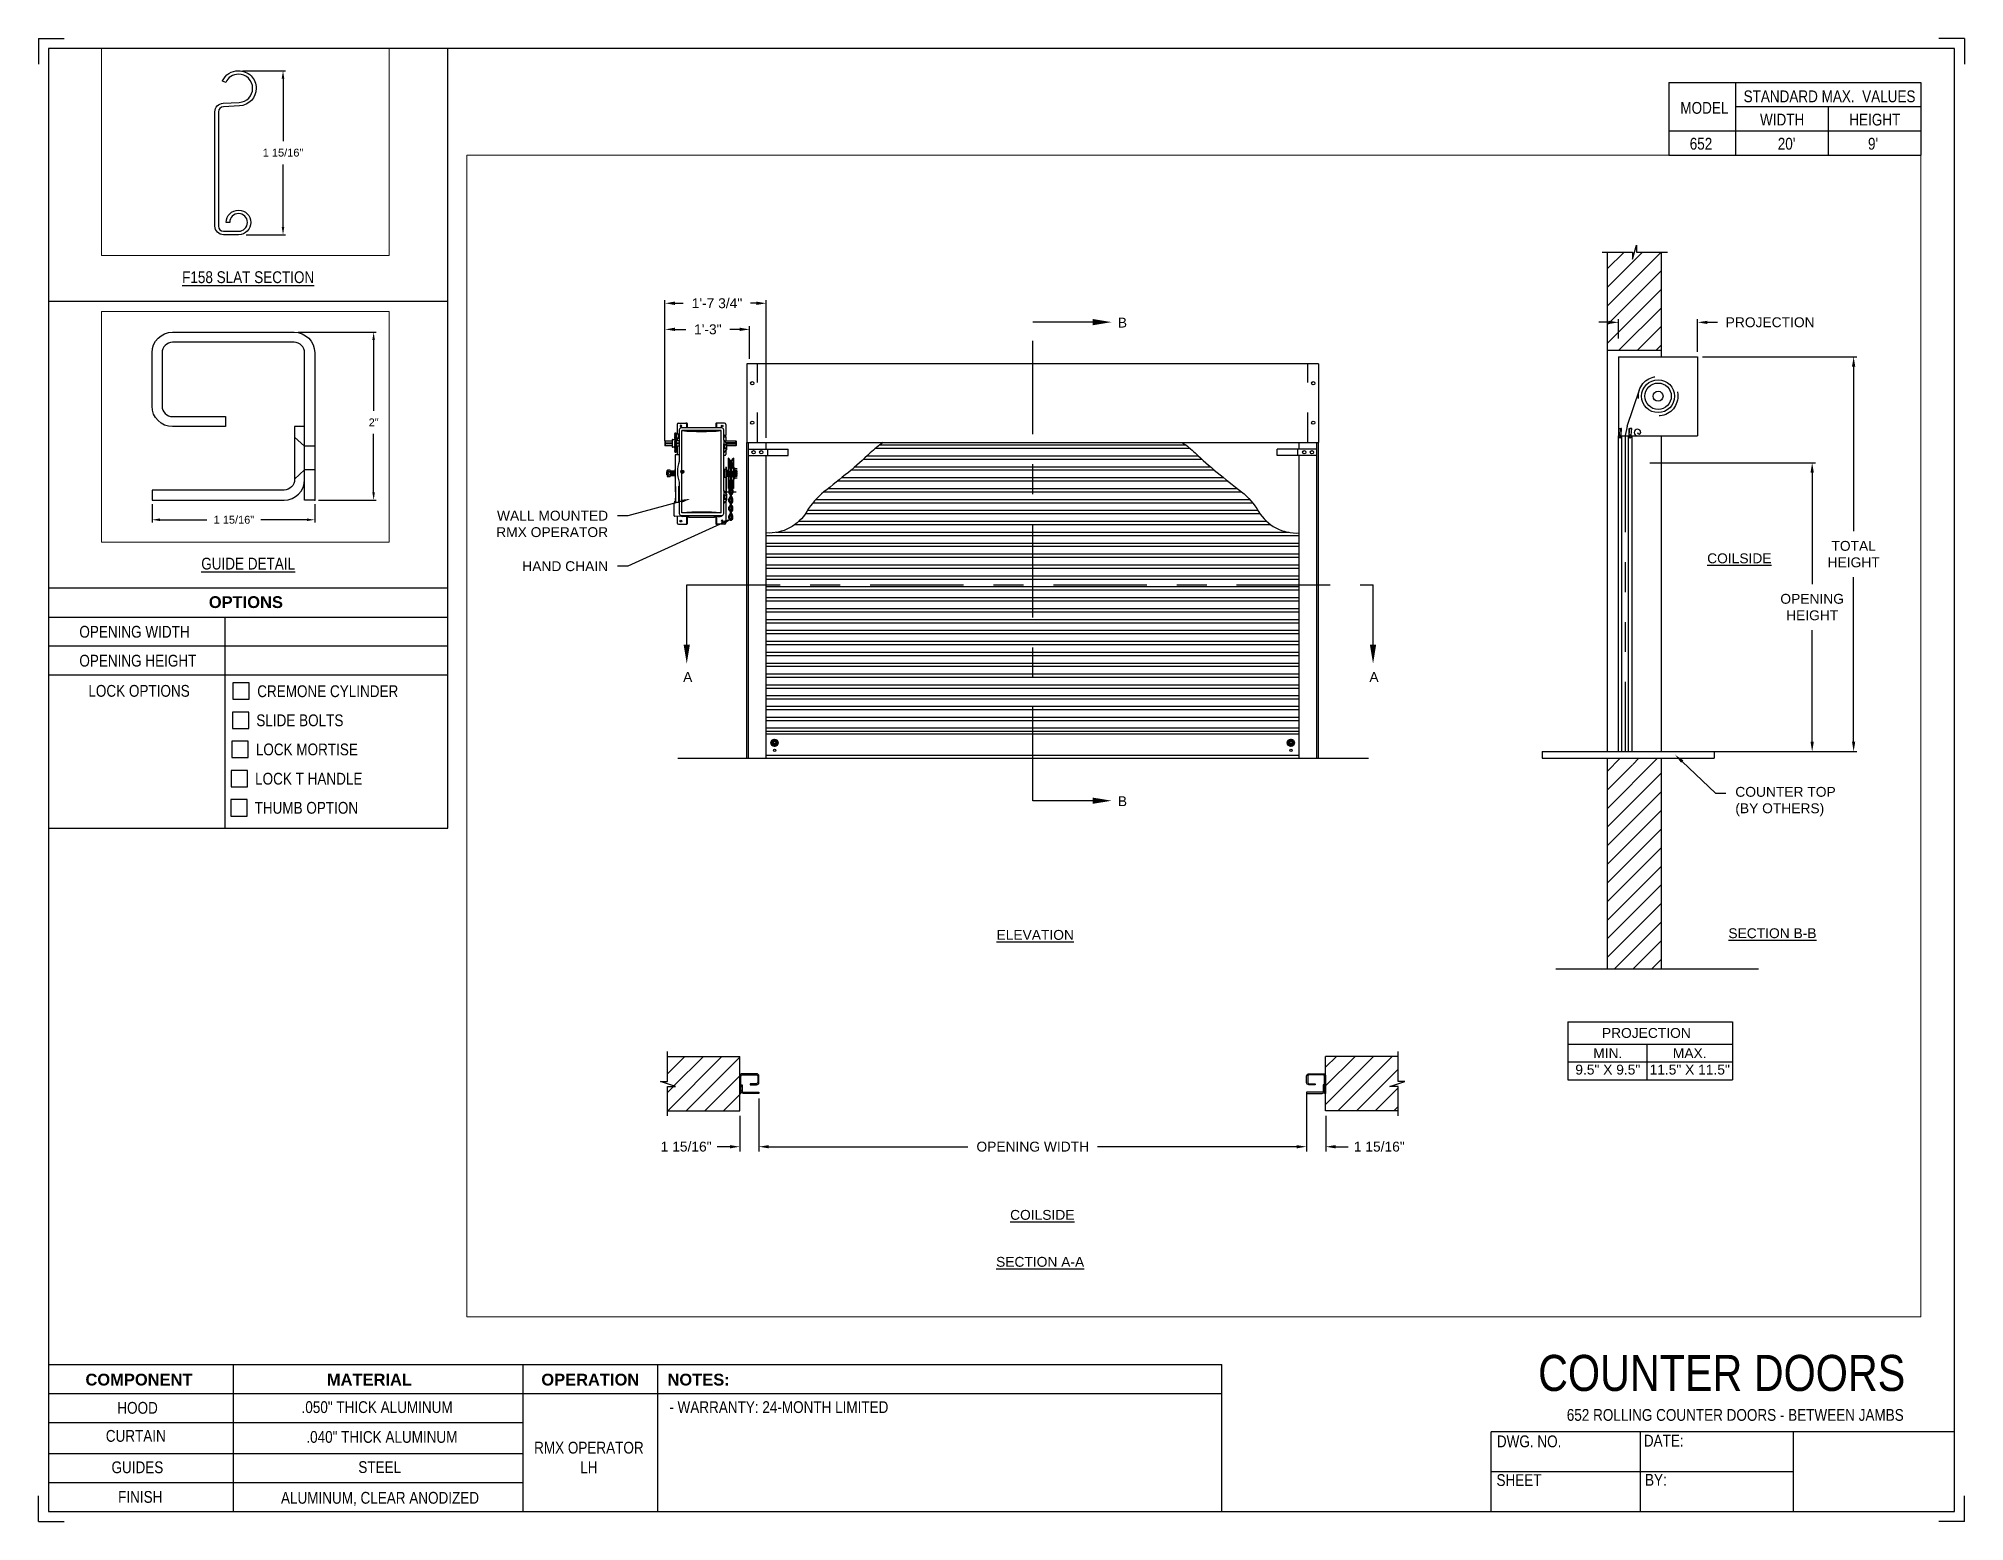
# Paper-space layout '652 OPERATOR LH' of a CAD drawing. Header units: inches. Extents: x 0.1 to 10.9, y 0.1 to 8.4.
# The model-space entities are those that its viewports show. They can reach past a viewport. Long polylines and large blocks are cut down to what shows.
import ezdxf
from ezdxf import colors
from ezdxf.entities.mleader import LeaderData, LeaderLine
from ezdxf.math import Vec2, Vec3

# ---------------------------------------------------------------- set-up
doc = ezdxf.new("R2010")
doc.units = ezdxf.units.IN
doc.header["$LTSCALE"] = 0.25
doc.header["$MEASUREMENT"] = 0
for name, pattern in [('CENTER', [2, 1.25, -0.25, 0.25, -0.25]), ('HIDDEN', [0.375, 0.25, -0.125]), ('PHANTOM', [2.5, 1.25, -0.25, 0.25, -0.25, 0.25, -0.25])]:
    doc.linetypes.add(name, pattern=pattern)
for name, color, linetype in [('ANNOTATIONS', 1, 'Continuous'), ('DETAILS', 4, 'Continuous'), ('RMX OPERATOR LH', 7, 'Continuous'), ('SECTION CUTS', 6, 'CENTER'), ('TITLE BLOCK', 7, 'Continuous')]:
    doc.layers.add(name, color=color, linetype=linetype)
doc.styles.add('ARIAL', font='arial.ttf', dxfattribs={"height": 0.09375})
doc.styles.add('CADdetails-DIMENSIONS', font='ARIALN.TTF', dxfattribs={"height": 2.38})
doc.styles.get("Standard").update_dxf_attribs({"font": 'romans.shx'})
doc.dimstyles.new('ARIAL', dxfattribs={"dimtxt": 0.09375, "dimasz": 0.09375, "dimexe": 0.03125, "dimexo": 0.046875, "dimgap": 0.09, "dimtad": 0, "dimtih": 1, "dimtoh": 1, "dimdec": 4, "dimzin": 0, "dimdsep": 46, "dimlunit": 4, "dimtxsty": 'ARIAL', "dimcen": 0.09, "dimadec": 0, "dimazin": 0, "dimtfac": 1, "dimtdec": 4, "dimtix": 1, "dimtofl": 0, "dimtmove": 0, "dimatfit": 3, "dimfxl": 0.18, "dimfrac": 2, "dimtolj": 1, "dimtzin": 0, "dimarcsym": 0})
doc.dimstyles.new('STANDARD$0', dxfattribs={"dimtxt": 0.09375, "dimasz": 0.09375, "dimexe": 0.03125, "dimexo": 0.046875, "dimgap": 0.09, "dimtad": 0, "dimtih": 1, "dimtoh": 1, "dimdec": 4, "dimzin": 0, "dimdsep": 46, "dimtxsty": 'ARIAL', "dimcen": 0.09, "dimadec": 0, "dimazin": 0, "dimtfac": 1, "dimtdec": 4, "dimtofl": 0, "dimtmove": 0, "dimatfit": 1, "dimfxl": 1, "dimtolj": 1, "dimtzin": 0, "dimarcsym": 0})
pattern_1 = [(45, (-18.47276, -37.21185), (-0.08838835, 0.08838835), [])]
pattern_2 = [(45, (-18.47276, -36.54417), (-0.088388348, 0.088388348), [])]

psp = doc.layouts.new('652 OPERATOR LH')

# ---------------------------------------------------------------- texts
at = {"layer": 'TITLE BLOCK', "attachment_point": 2, "style": 'CADdetails-DIMENSIONS'}
for s, width, insert, char_height in [('MODEL', 0.28815, (9.45, 8.068), 0.0664), ('STANDARD MAX.  VALUES', 1.75949, (10.155, 8.133), 0.06641), ('WIDTH', 0.42908, (9.888, 8.002), 0.0664), ('HEIGHT', 0.42908, (10.41, 8.002), 0.0664), ('\\pxqc;652', 0.29952, (9.431, 7.866), 0.0664)]:
    psp.add_mtext_dynamic_manual_height_columns(s, width=width, gutter_width=1.363, heights=[0], dxfattribs=dict(at, insert=insert, char_height=char_height))
at = {"layer": 'TITLE BLOCK', "style": 'CADdetails-DIMENSIONS'}
for s, insert, char_height, width, attachment_point in [("20'", (9.913, 7.866), 0.0664, 1.75949, 2), ("9'", (10.4, 7.866), 0.0664, 1.75949, 2), ('{\\LF158 SLAT SECTION}', (1.248, 7.114), 0.06641, 1.75949, 2), ('{\\LGUIDE DETAIL}', (1.248, 5.5), 0.06641, 1.75949, 2), ('{\\fArial|b1|i0|c0|p34;OPTIONS}', (1.235, 5.283), 0.06641, 1.75949, 2), ('OPENING WIDTH', (0.297, 5.116), 0.06641, 1.30693, 1), ('OPENING HEIGHT', (0.297, 4.953), 0.06641, 1.30693, 1), ('LOCK OPTIONS', (0.348, 4.783), 0.06641, 1.30693, 1), ('CREMONE CYLINDER', (1.299, 4.781), 0.06641, 1.23928, 1), ('SLIDE BOLTS', (1.294, 4.617), 0.06641, 1.53035, 1), ('LOCK MORTISE', (1.291, 4.453), 0.06641, 1.53035, 1), ('LOCK T HANDLE', (1.287, 4.288), 0.06641, 1.53035, 1), ('THUMB OPTION', (1.284, 4.124), 0.06641, 1.53035, 1), ('\\A1;\\pxqc;COUNTER DOORS', (10.642, 1.008), 0.20312, 2.18877, 3), ('{\\fArial|b1|i0|c0|p34;COMPONENT}', (0.633, 0.902), 0.06641, 1.75949, 2), ('{\\fArial|b1|i0|c0|p34;MATERIAL}', (1.931, 0.902), 0.06641, 1.75949, 2), ('{\\fArial|b1|i0|c0|p34;OPERATION}', (3.175, 0.902), 0.06641, 1.75949, 2), ('{\\fArial|b1|i0|c0|p34;NOTES:}', (3.785, 0.902), 0.06641, 1.75949, 2), ('HOOD', (0.625, 0.743), 0.0664, 1.75949, 2), ('  .050" THICK ALUMINUM', (1.953, 0.747), 0.06641, 1.75949, 2), ('\\pxql,t2;- WARRANTY: 24-MONTH LIMITED', (5.176, 0.747), 0.06641, 3.11182, 2), ('652 ROLLING COUNTER DOORS - BETWEEN JAMBS', (9.624, 0.703), 0.06641, 2.79915, 2), ('CURTAIN', (0.615, 0.585), 0.0664, 1.75949, 2), ('  .040" THICK ALUMINUM', (1.98, 0.579), 0.06641, 1.75949, 2), ('DWG. NO.', (8.463, 0.554), 0.0664, 1.75949, 2), ('DATE:', (9.221, 0.558), 0.0664, 1.75949, 2), ('\\P\\PRMX OPERATOR \\PLH', (3.167, 0.74), 0.06641, 1.75949, 2), ('GUIDES', (0.624, 0.408), 0.0664, 1.75949, 2), ('STEEL', (1.989, 0.409), 0.0664, 1.75949, 2), ('SHEET', (8.406, 0.336), 0.0664, 1.75949, 2), ('BY:', (9.177, 0.337), 0.0664, 1.75949, 2), ('FINISH', (0.64, 0.241), 0.0664, 1.75949, 2), (' ALUMINUM, CLEAR ANODIZED ', (1.98, 0.236), 0.06641, 1.75949, 2)]:
    psp.add_mtext(s, dxfattribs=dict(at, insert=insert, char_height=char_height, width=width, attachment_point=attachment_point))

msp = doc.modelspace()

# ---------------------------------------------------------------- texts
at = {"layer": 'ANNOTATIONS', "char_height": 0.09375, "attachment_point": 2, "style": 'ARIAL'}
for s, insert, width in [('{\\LCOILSIDE}', (186.24071, 223.07838), 1.3823677), ('{\\LELEVATION}', (179.55534, 219.50166), 3.0834986), ('{\\LSECTION B-B}', (186.55482, 219.51762), 1.3823677), ('{\\LCOILSIDE}', (179.62258, 216.84229), 1.3823677), ('{\\LSECTION A-A}', (179.60195, 216.39615), 1.3823677)]:
    msp.add_mtext(s, dxfattribs=dict(at, insert=insert, width=width))
for s, width, insert in [('PROJECTION ', 1.7594917, (185.35766, 218.57024)), ('MIN.\\P9.5" X 9.5" ', 0.6711642, (184.99164, 218.37825)), ('MAX.\\P11.5" X 11.5"', 0.7869326, (185.76929, 218.37825))]:
    msp.add_mtext_dynamic_manual_height_columns(s, width=width, gutter_width=1.36268, heights=[0], dxfattribs=dict(at, insert=insert))
at = {"layer": 'SECTION CUTS', "style": 'ARIAL'}
for s, p in [('B', (180.33966, 225.22322)), ('A', (176.21233, 221.85759)), ('A', (182.72828, 221.85759)), ('B', (180.33966, 220.6775))]:
    msp.add_text(s, height=0.09375, dxfattribs=at).set_placement(p)

# ---------------------------------------------------------------- blocks, each defined once
blk = doc.blocks.new('*D6')
at = {"layer": 'ANNOTATIONS', "color": 0, "lineweight": -2, "transparency": 16777216}
for p, q in [((170.877, 254.326), (170.877, 254.107)), ((172.814, 254.326), (172.814, 254.107)), ((170.971, 254.138), (171.53, 254.138)), ((172.721, 254.138), (172.173, 254.138))]:
    blk.add_line(p, q, dxfattribs=at)
at = {"layer": 'ANNOTATIONS', "color": 0, "transparency": 16777216}
for points in [[(170.971, 254.154), (170.971, 254.123), (170.877, 254.138)], [(172.721, 254.154), (172.721, 254.123), (172.814, 254.138)]]:
    blk.add_solid(points, dxfattribs=at)
at = {"layer": 'defpoints', "color": 0, "transparency": 16777216}
for p in [(170.877, 254.373), (172.814, 254.373), (170.877, 254.138)]:
    blk.add_point(p, dxfattribs=at)
at = {"layer": 'ANNOTATIONS', "color": 0, "transparency": 16777216, "insert": (171.852, 254.138), "char_height": 0.09375, "attachment_point": 5, "style": 'ARIAL'}
blk.add_mtext('\\A1;1 15/16"', dxfattribs=at)
blk = doc.blocks.new('*D7')
at = {"layer": 'ANNOTATIONS', "color": 0, "lineweight": -2, "transparency": 16777216}
for p, q in [((172.616, 256.373), (173.547, 256.373)), ((173.516, 256.279), (173.516, 255.435)), ((173.516, 254.466), (173.516, 255.161)), ((172.861, 254.373), (173.547, 254.373))]:
    blk.add_line(p, q, dxfattribs=at)
at = {"layer": 'ANNOTATIONS', "color": 0, "transparency": 16777216}
for points in [[(173.5, 256.279), (173.531, 256.279), (173.516, 256.373)], [(173.5, 254.466), (173.531, 254.466), (173.516, 254.373)]]:
    blk.add_solid(points, dxfattribs=at)
at = {"layer": 'defpoints', "color": 0, "transparency": 16777216}
for p in [(172.569, 256.373), (173.516, 256.373), (172.814, 254.373)]:
    blk.add_point(p, dxfattribs=at)
at = {"layer": 'ANNOTATIONS', "color": 0, "transparency": 16777216, "insert": (173.516, 255.298), "char_height": 0.0938, "attachment_point": 5, "style": 'ARIAL'}
blk.add_mtext('\\A1;2"', dxfattribs=at)
blk = doc.blocks.new('*D30')
at = {"layer": 'ANNOTATIONS', "color": 0, "lineweight": -2, "transparency": 16777216}
for p, q in [((176.04, 224.149), (176.04, 225.485)), ((177, 224.177), (177, 225.485)), ((176.134, 225.454), (176.214, 225.454)), ((176.907, 225.454), (176.853, 225.454))]:
    blk.add_line(p, q, dxfattribs=at)
at = {"layer": 'ANNOTATIONS', "color": 0, "transparency": 16777216}
for points in [[(176.134, 225.47), (176.134, 225.438), (176.04, 225.454)], [(176.907, 225.47), (176.907, 225.438), (177, 225.454)]]:
    blk.add_solid(points, dxfattribs=at)
at = {"layer": 'defpoints', "color": 0, "transparency": 16777216}
for p in [(176.04, 225.454), (176.04, 224.102), (177, 224.13)]:
    blk.add_point(p, dxfattribs=at)
at = {"layer": 'ANNOTATIONS', "color": 0, "transparency": 16777216, "insert": (176.534, 225.454), "char_height": 0.09375, "attachment_point": 5, "style": 'ARIAL'}
blk.add_mtext('\\A1;1\'-7 3/4"', dxfattribs=at)
blk = doc.blocks.new('*D31')
at = {"layer": 'ANNOTATIONS', "color": 0, "lineweight": -2, "transparency": 16777216}
for p, q in [((176.04, 224.192), (176.04, 225.238)), ((176.134, 225.206), (176.237, 225.206)), ((176.75, 225.206), (176.657, 225.206)), ((176.844, 224.927), (176.844, 225.238))]:
    blk.add_line(p, q, dxfattribs=at)
at = {"layer": 'ANNOTATIONS', "color": 0, "transparency": 16777216}
for points in [[(176.134, 225.222), (176.134, 225.191), (176.04, 225.206)], [(176.75, 225.222), (176.75, 225.191), (176.844, 225.206)]]:
    blk.add_solid(points, dxfattribs=at)
at = {"layer": 'defpoints', "color": 0, "transparency": 16777216}
for p in [(176.04, 225.206), (176.844, 224.88), (176.04, 224.145)]:
    blk.add_point(p, dxfattribs=at)
at = {"layer": 'ANNOTATIONS', "color": 0, "transparency": 16777216, "insert": (176.447, 225.206), "char_height": 0.0938, "attachment_point": 5, "style": 'ARIAL'}
blk.add_mtext('\\A1;1\'-3"', dxfattribs=at)
blk = doc.blocks.new('*D39')
at = {"layer": 'ANNOTATIONS', "color": 0, "lineweight": -2, "transparency": 16777216}
for p, q in [((182.131, 217.948), (182.131, 217.411)), ((176.932, 217.722), (176.932, 217.411)), ((177.026, 217.443), (178.915, 217.443)), ((182.037, 217.443), (180.148, 217.443))]:
    blk.add_line(p, q, dxfattribs=at)
at = {"layer": 'ANNOTATIONS', "color": 0, "transparency": 16777216}
for points in [[(177.026, 217.458), (177.026, 217.427), (176.932, 217.443)], [(182.037, 217.458), (182.037, 217.427), (182.131, 217.443)]]:
    blk.add_solid(points, dxfattribs=at)
at = {"layer": 'defpoints', "color": 0, "transparency": 16777216}
for p in [(182.131, 217.995), (176.932, 217.769), (182.131, 217.443)]:
    blk.add_point(p, dxfattribs=at)
at = {"layer": 'ANNOTATIONS', "color": 0, "transparency": 16777216, "insert": (179.532, 217.443), "char_height": 0.09375, "attachment_point": 5, "style": 'ARIAL'}
blk.add_mtext('\\A1;OPENING WIDTH', dxfattribs=at)
blk = doc.blocks.new('*D32')
at = {"layer": 'ANNOTATIONS', "color": 0, "lineweight": -2, "transparency": 16777216}
for p, q in [((176.932, 217.901), (176.932, 217.396)), ((176.75, 217.737), (176.75, 217.396)), ((176.657, 217.443), (176.535, 217.443)), ((177.026, 217.443), (177.12, 217.443))]:
    blk.add_line(p, q, dxfattribs=at)
at = {"layer": 'ANNOTATIONS', "color": 0, "transparency": 16777216}
for points in [[(176.657, 217.458), (176.657, 217.427), (176.75, 217.443)], [(177.026, 217.458), (177.026, 217.427), (176.932, 217.443)]]:
    blk.add_solid(points, dxfattribs=at)
at = {"layer": 'defpoints', "color": 0, "transparency": 16777216}
for p in [(176.932, 217.948), (176.75, 217.784), (176.932, 217.443)]:
    blk.add_point(p, dxfattribs=at)
at = {"layer": 'ANNOTATIONS', "color": 0, "transparency": 16777216, "insert": (176.241, 217.443), "char_height": 0.09375, "attachment_point": 5, "style": 'ARIAL'}
blk.add_mtext('\\A1;1 15/16"', dxfattribs=at)
blk = doc.blocks.new('*D33')
at = {"layer": 'ANNOTATIONS', "color": 0, "lineweight": -2, "transparency": 16777216}
for p, q in [((182.131, 217.901), (182.131, 217.396)), ((182.313, 217.737), (182.313, 217.396)), ((182.037, 217.443), (181.944, 217.443)), ((182.407, 217.443), (182.528, 217.443))]:
    blk.add_line(p, q, dxfattribs=at)
at = {"layer": 'ANNOTATIONS', "color": 0, "transparency": 16777216}
for points in [[(182.037, 217.458), (182.037, 217.427), (182.131, 217.443)], [(182.407, 217.458), (182.407, 217.427), (182.313, 217.443)]]:
    blk.add_solid(points, dxfattribs=at)
at = {"layer": 'defpoints', "color": 0, "transparency": 16777216}
for p in [(182.131, 217.948), (182.313, 217.784), (182.313, 217.443)]:
    blk.add_point(p, dxfattribs=at)
at = {"layer": 'ANNOTATIONS', "color": 0, "transparency": 16777216, "insert": (182.822, 217.443), "char_height": 0.09375, "attachment_point": 5, "style": 'ARIAL'}
blk.add_mtext('\\A1;1 15/16"', dxfattribs=at)
blk = doc.blocks.new('*D34')
at = {"layer": 'ANNOTATIONS', "color": 0, "lineweight": -2, "transparency": 16777216}
for p, q in [((185.094, 225.119), (185.094, 225.304)), ((185.844, 224.993), (185.844, 225.304)), ((185.001, 225.273), (184.907, 225.273)), ((185.938, 225.273), (186.032, 225.273))]:
    blk.add_line(p, q, dxfattribs=at)
at = {"layer": 'ANNOTATIONS', "color": 0, "transparency": 16777216}
for points in [[(185.001, 225.288), (185.001, 225.257), (185.094, 225.273)], [(185.938, 225.288), (185.938, 225.257), (185.844, 225.273)]]:
    blk.add_solid(points, dxfattribs=at)
at = {"layer": 'defpoints', "color": 0, "transparency": 16777216}
for p in [(185.844, 225.273), (185.094, 225.072), (185.844, 224.946)]:
    blk.add_point(p, dxfattribs=at)
at = {"layer": 'ANNOTATIONS', "color": 0, "transparency": 16777216, "insert": (186.533, 225.273), "char_height": 0.09375, "attachment_point": 5, "style": 'ARIAL'}
blk.add_mtext('\\A1;PROJECTION', dxfattribs=at)
blk = doc.blocks.new('*X8')
at = {"color": 0, "linetype": 'Continuous'}
for p, q in [((2.144, 5.299), (2.185, 5.339)), ((2.144, 5.304), (2.18, 5.339)), ((2.144, 5.309), (2.174, 5.339)), ((2.145, 5.294), (2.189, 5.338)), ((2.146, 5.317), (2.167, 5.338)), ((2.147, 5.29), (2.193, 5.336)), ((2.149, 5.287), (2.167, 5.305)), ((2.164, 5.274), (2.209, 5.319)), ((2.168, 5.272), (2.211, 5.315)), ((2.172, 5.271), (2.212, 5.311)), ((2.177, 5.271), (2.212, 5.306)), ((2.178, 5.316), (2.196, 5.334)), ((2.183, 5.315), (2.2, 5.332)), ((2.186, 5.313), (2.203, 5.329)), ((2.188, 5.31), (2.205, 5.326)), ((2.189, 5.305), (2.207, 5.323)), ((2.151, 5.284), (2.168, 5.3)), ((2.154, 5.281), (2.17, 5.297)), ((2.157, 5.278), (2.174, 5.295)), ((2.16, 5.276), (2.178, 5.294)), ((2.183, 5.271), (2.212, 5.3)), ((2.191, 5.273), (2.21, 5.293))]:
    blk.add_line(p, q, dxfattribs=at)
blk = doc.blocks.new('*D35')
at = {"layer": 'ANNOTATIONS', "color": 0, "lineweight": -2, "transparency": 16777216}
for p, q in [((185.392, 223.939), (186.963, 223.939)), ((186.932, 223.845), (186.932, 222.785)), ((186.932, 221.29), (186.932, 222.35)), ((185.392, 221.196), (186.963, 221.196))]:
    blk.add_line(p, q, dxfattribs=at)
at = {"layer": 'ANNOTATIONS', "color": 0, "transparency": 16777216}
for points in [[(186.916, 223.845), (186.948, 223.845), (186.932, 223.939)], [(186.916, 221.29), (186.948, 221.29), (186.932, 221.196)]]:
    blk.add_solid(points, dxfattribs=at)
at = {"layer": 'defpoints', "color": 0, "transparency": 16777216}
for p in [(185.345, 223.939), (185.345, 221.196), (186.932, 221.196)]:
    blk.add_point(p, dxfattribs=at)
at = {"layer": 'ANNOTATIONS', "color": 0, "transparency": 16777216, "insert": (186.932, 222.568), "char_height": 0.09375, "attachment_point": 5, "style": 'ARIAL'}
blk.add_mtext('\\A1;OPENING \\PHEIGHT', dxfattribs=at)
blk = doc.blocks.new('*D36')
at = {"layer": 'ANNOTATIONS', "color": 0, "lineweight": -2, "transparency": 16777216}
for p, q in [((185.891, 224.946), (187.357, 224.946)), ((187.326, 224.853), (187.326, 223.289)), ((187.326, 221.29), (187.326, 222.854)), ((185.891, 221.196), (187.357, 221.196))]:
    blk.add_line(p, q, dxfattribs=at)
at = {"layer": 'ANNOTATIONS', "color": 0, "transparency": 16777216}
for points in [[(187.31, 224.853), (187.341, 224.853), (187.326, 224.946)], [(187.31, 221.29), (187.341, 221.29), (187.326, 221.196)]]:
    blk.add_solid(points, dxfattribs=at)
at = {"layer": 'defpoints', "color": 0, "transparency": 16777216}
for p in [(185.844, 224.946), (185.844, 221.196), (187.326, 221.196)]:
    blk.add_point(p, dxfattribs=at)
at = {"layer": 'ANNOTATIONS', "color": 0, "transparency": 16777216, "insert": (187.326, 223.071), "char_height": 0.0938, "attachment_point": 5, "style": 'ARIAL'}
blk.add_mtext('\\A1;TOTAL \\PHEIGHT', dxfattribs=at)
blk = doc.blocks.new('*D50')
at = {"layer": 'ANNOTATIONS', "color": 0, "lineweight": -2, "transparency": 16777216}
for p, q in [((171.954, 259.415), (172.468, 259.415)), ((172.437, 259.321), (172.437, 258.576)), ((172.437, 257.554), (172.437, 258.299)), ((171.996, 257.46), (172.468, 257.46))]:
    blk.add_line(p, q, dxfattribs=at)
at = {"layer": 'ANNOTATIONS', "color": 0, "transparency": 16777216}
for points in [[(172.421, 259.321), (172.452, 259.321), (172.437, 259.415)], [(172.421, 257.554), (172.452, 257.554), (172.437, 257.46)]]:
    blk.add_solid(points, dxfattribs=at)
at = {"layer": 'defpoints', "color": 0, "transparency": 16777216}
for p in [(171.907, 259.415), (171.949, 257.46), (172.437, 257.46)]:
    blk.add_point(p, dxfattribs=at)
at = {"layer": 'ANNOTATIONS', "color": 0, "transparency": 16777216, "insert": (172.437, 258.438), "char_height": 0.09375, "attachment_point": 5, "style": 'ARIAL'}
blk.add_mtext('\\A1;1 15/16"', dxfattribs=at)

# ---------------------------------------------------------------- dimensions: what is measured, and where the dimension line sits
at = {"layer": 'ANNOTATIONS'}
for base, p1, p2, angle, text, dimstyle, picture, middle in [((172.43684, 257.46018), (171.90727, 259.41499), (171.94944, 257.46018), 90, '1 15/16"', 'STANDARD$0', '*D50', (172.43684, 258.43759)), ((176.03988, 225.45407), (177.00038, 224.1303), (176.03988, 224.10225), 180, '1\'-7 3/4"', 'ARIAL', '*D30', (176.53382, 225.45407)), ((176.03988, 225.20645), (176.84413, 224.8803), (176.03988, 224.14517), 180, '1\'-3"', 'ARIAL', '*D31', (176.44683, 225.20645))]:
    dim = msp.add_linear_dim(base=base, p1=p1, p2=p2, angle=angle, text=text, dimstyle=dimstyle, dxfattribs=at)
    dim.commit()
    dim.dimension.update_dxf_attribs({"geometry": picture, "text_midpoint": middle, "dimtype": 160})
for base, p2, angle, picture, middle in [((173.51571, 256.37255), (172.56934, 256.37255), 90, '*D7', (173.51571, 255.29795)), ((170.87684, 254.13825), (170.87684, 254.37255), 180, '*D6', (171.85177, 254.13825))]:
    dim = msp.add_linear_dim(base=base, p1=(172.81434, 254.37255), p2=p2, angle=angle, dimstyle='ARIAL', dxfattribs=at)
    dim.commit()
    dim.dimension.update_dxf_attribs({"geometry": picture, "text_midpoint": middle, "dimtype": 160})
dim = msp.add_linear_dim(base=(185.84432, 225.27285), p1=(185.09432, 225.07212), p2=(185.84432, 224.94631), text='PROJECTION', dimstyle='STANDARD$0', dxfattribs=at)
dim.commit()
dim.dimension.update_dxf_attribs({"geometry": '*D34', "text_midpoint": (186.53343, 225.27285), "dimtype": 160})
for base, p1, p2, text, picture, middle in [((187.32564, 221.19631), (185.84432, 224.94631), (185.84432, 221.19631), 'TOTAL \\PHEIGHT', '*D36', (187.32564, 223.07131)), ((186.93189, 221.19631), (185.34463, 223.93911), (185.34463, 221.19631), 'OPENING \\PHEIGHT', '*D35', (186.93189, 222.56771))]:
    dim = msp.add_linear_dim(base=base, p1=p1, p2=p2, angle=90, text=text, dimstyle='STANDARD$0', dxfattribs=at)
    dim.commit()
    dim.dimension.update_dxf_attribs({"geometry": picture, "text_midpoint": middle})
dim = msp.add_linear_dim(base=(182.13124, 217.44267), p1=(176.93202, 217.76878), p2=(182.13124, 217.99521), text='OPENING WIDTH', dimstyle='STANDARD$0', dxfattribs=at)
dim.commit()
dim.dimension.update_dxf_attribs({"geometry": '*D39', "text_midpoint": (179.53163, 217.44267)})
for base, p1, p2, picture, middle in [((176.93202, 217.44267), (176.75038, 217.78417), (176.93202, 217.94833), '*D32', (176.24135, 217.44267)), ((182.31288, 217.44267), (182.13124, 217.94823), (182.31288, 217.78417), '*D33', (182.82191, 217.44267))]:
    dim = msp.add_linear_dim(base=base, p1=p1, p2=p2, text='1 15/16"', dimstyle='STANDARD$0', override={"dimexe": 0.046875, "dimgap": 0.0625, "dimlunit": 4, "dimcen": 0.089844, "dimatfit": 0, "dimfxl": 0.18, "dimfrac": 2}, dxfattribs=at)
    dim.commit()
    dim.dimension.update_dxf_attribs({"geometry": picture, "text_midpoint": middle, "dimtype": 160})

# ---------------------------------------------------------------- hatches: boundary and pattern name
at = {"layer": 'RMX OPERATOR LH', "linetype": 'Continuous'}
h = msp.add_hatch(dxfattribs=at)
h.set_pattern_fill('ANSI31', color=256, style=0)
h.set_pattern_definition(pattern_2)
h.paths.add_polyline_path([(185.50057, 225.94083), (185.26407, 225.94083), (185.26407, 226.00549), (185.22566, 225.87213), (185.22566, 225.94083), (184.98494, 225.94083), (184.98494, 225.00881), (185.50057, 225.00881)])
h = msp.add_hatch(dxfattribs=at)
h.set_pattern_fill('ANSI31', color=256, style=0)
h.set_pattern_definition(pattern_2)
h.paths.add_polyline_path([(185.50057, 221.13231), (185.26407, 221.13231), (185.26407, 221.19696), (185.22566, 221.06361), (185.22566, 221.13231), (184.98494, 221.13231), (184.98494, 219.13059), (185.50057, 219.13059)])
at = {"layer": 'RMX OPERATOR LH'}
h = msp.add_hatch(dxfattribs=at)
h.set_pattern_fill('ANSI31', color=256, style=0)
h.set_pattern_definition(pattern_1)
h.paths.add_polyline_path([(176.75038, 218.29979), (176.06288, 218.29979), (176.06288, 218.06259), (175.99878, 218.06259), (176.14085, 218.01569), (176.06288, 218.01569), (176.06288, 217.78417), (176.75038, 217.78417), (176.75038, 217.94667)])
h = msp.add_hatch(dxfattribs=at)
h.set_pattern_fill('ANSI31', color=256, style=0)
h.set_pattern_definition(pattern_1)
h.paths.add_polyline_path([(183.06448, 218.06259), (183.00038, 218.06259), (183.00038, 218.29979), (182.31288, 218.29979), (182.31288, 217.78417), (182.33105, 217.78417), (183.00038, 217.78417), (183.00038, 218.01569), (182.92241, 218.01569)])

# ---------------------------------------------------------------- linework, layer by layer
at = {"layer": 'ANNOTATIONS'}
for p, q in [((184.61146, 218.62967), (184.61146, 218.0783)), ((184.61146, 218.62967), (186.17657, 218.62967)), ((186.17657, 218.62967), (186.17657, 218.0783)), ((184.61146, 218.4182), (186.17657, 218.4182)), ((185.36183, 218.4182), (185.36183, 218.0783)), ((184.61146, 218.24825), (186.17657, 218.24825)), ((184.61146, 218.0783), (186.17657, 218.0783)), ((176.93202, 217.81073), (176.93202, 217.41142)), ((182.13124, 217.82323), (182.13124, 217.41142))]:
    msp.add_line(p, q, dxfattribs=at)
at = {"layer": 'DETAILS'}
for p, q in [((171.9065, 259.41499), (171.90726, 259.41499)), ((171.9065, 259.37299), (171.90726, 259.37299)), ((171.12184, 256.37255), (172.56934, 256.37255)), ((172.57434, 255.12255), (172.69434, 255.01317)), ((172.81434, 255.01317), (172.69434, 255.01317)), ((172.57434, 254.62255), (172.69434, 254.73192)), ((172.81434, 254.73192), (172.69434, 254.73192))]:
    msp.add_line(p, q, dxfattribs=at)
msp.add_lwpolyline([(172.11727, 259.20499, -0.39895955), (171.91826, 258.99528), (171.72602, 258.9852, 0.39895955), (171.66726, 258.92329), (171.66726, 257.56418, 0.41421356), (171.72926, 257.50218), (171.90726, 257.50218, 2.41421356), (171.80226, 257.60718), (171.76026, 257.60718, -2.41421356), (171.90726, 257.46018), (171.72926, 257.46018, -0.41421356), (171.62526, 257.56418), (171.62526, 258.92329, -0.39895955), (171.72382, 259.02715), (171.91607, 259.03722, 0.39895955), (172.07527, 259.20499, 0.41491795), (171.90687, 259.37299, 0.29455643), (171.75408, 259.27495), (171.75377, 259.27426), (171.71555, 259.29168), (171.71586, 259.29237, -0.29428604), (171.9069, 259.41499, -0.41473176)], format="xyb", close=True, dxfattribs=at)
for points in [[(172.56934, 256.37255, -0.41421356), (172.81434, 256.12755), (172.81434, 254.37255), (172.69434, 254.37255), (172.69434, 256.12755, 0.41421356), (172.56934, 256.25255), (171.12184, 256.25255, 0.41421356), (170.99684, 256.12755), (170.99684, 255.49255, 0.41421356), (171.12184, 255.36755), (171.75184, 255.36755), (171.75184, 255.24755), (171.12184, 255.24755, -0.41421356), (170.87684, 255.49255), (170.87684, 256.12755, -0.41421356), (171.12184, 256.37255)], [(172.69434, 255.24755), (172.57434, 255.24755), (172.57434, 254.61755, -0.41421356), (172.44934, 254.49255), (170.87684, 254.49255), (170.87684, 254.37255), (172.44934, 254.37255, 0.41421356), (172.69434, 254.61755)]]:
    msp.add_lwpolyline(points, format="xyb", dxfattribs=at)
msp.add_point((172.81434, 254.37255), dxfattribs=at)
msp.add_point((172.81434, 254.37255), dxfattribs=at)
at = {"layer": 'RMX OPERATOR LH', "linetype": 'Continuous'}
for p, q in [((184.93855, 225.94083), (185.22566, 225.94083)), ((184.98494, 225.94083), (184.98494, 221.19631)), ((185.22566, 225.87213), (185.26407, 226.00549)), ((185.22566, 225.94083), (185.22566, 225.87213)), ((185.26407, 226.00549), (185.26407, 225.94083)), ((185.26407, 225.94083), (185.55926, 225.94083)), ((185.50057, 224.94631), (185.50057, 225.94083)), ((184.98494, 225.00881), (185.50057, 225.00881)), ((185.09432, 224.94631), (185.84432, 224.94631)), ((185.09432, 224.94631), (185.09432, 224.19631)), ((185.84432, 224.94631), (185.84432, 224.19631)), ((182.24452, 224.8803), (176.81874, 224.8803)), ((176.81874, 224.8803), (176.81874, 224.13231)), ((182.24452, 224.8803), (182.24452, 224.13231)), ((176.81874, 224.68599), (176.81874, 224.32662)), ((185.17613, 224.28539), (185.29148, 224.63071)), ((176.13246, 224.2183), (176.13368, 224.2183)), ((176.13246, 224.21391), (176.13246, 224.2183)), ((176.13368, 224.21391), (176.13246, 224.21391)), ((176.13246, 224.20609), (176.13368, 224.20609)), ((176.13246, 224.2017), (176.13246, 224.20609)), ((176.13246, 224.20609), (176.13368, 224.20609)), ((176.13246, 224.2017), (176.13246, 224.20609)), ((176.13368, 224.2017), (176.13246, 224.2017)), ((176.13368, 224.2017), (176.13246, 224.2017)), ((176.13246, 224.19389), (176.13368, 224.19389)), ((176.13246, 224.18949), (176.13246, 224.19389)), ((176.13368, 224.18949), (176.13246, 224.18949)), ((176.14564, 224.22133), (176.13368, 224.22133)), ((176.13368, 224.22133), (176.13368, 224.19867)), ((176.13514, 224.19867), (176.13368, 224.19867)), ((176.13514, 224.19867), (176.13368, 224.19867)), ((176.13514, 224.19691), (176.13368, 224.19691)), ((176.13368, 224.19691), (176.13368, 224.17425)), ((176.13514, 224.22133), (176.13514, 224.03995)), ((176.13514, 224.21088), (176.13661, 224.21088)), ((176.13514, 224.20912), (176.13661, 224.20912)), ((176.13514, 224.20912), (176.13661, 224.20912)), ((176.13514, 224.18646), (176.13661, 224.18646)), ((176.13661, 224.22133), (176.13661, 224.21088)), ((176.13661, 224.21977), (176.14271, 224.21977)), ((176.14271, 224.21342), (176.13661, 224.21342)), ((176.13661, 224.20912), (176.13661, 224.18646)), ((176.13661, 224.20756), (176.14271, 224.20756)), ((176.14271, 224.20121), (176.13661, 224.20121)), ((176.13661, 224.19535), (176.14271, 224.19535)), ((176.14271, 224.189), (176.13661, 224.189)), ((176.14271, 224.22133), (176.14271, 224.21088)), ((176.14271, 224.21088), (176.14418, 224.21088)), ((176.14271, 224.20912), (176.14271, 224.18646)), ((176.14271, 224.20912), (176.14418, 224.20912)), ((176.14271, 224.20912), (176.14418, 224.20912)), ((176.14271, 224.18646), (176.14418, 224.18646)), ((176.14418, 224.22133), (176.14418, 224.03995)), ((176.14564, 224.19867), (176.14418, 224.19867)), ((176.14564, 224.19691), (176.14418, 224.19691)), ((176.14564, 224.22133), (176.14564, 224.19867)), ((176.14564, 224.2183), (176.14686, 224.2183)), ((176.14686, 224.21391), (176.14564, 224.21391)), ((176.14564, 224.20609), (176.1467, 224.20609)), ((176.14564, 224.20609), (176.14686, 224.20609)), ((176.14686, 224.2017), (176.14564, 224.2017)), ((176.14564, 224.19691), (176.14564, 224.17425)), ((176.14564, 224.19389), (176.14686, 224.19389)), ((176.14686, 224.18949), (176.14564, 224.18949)), ((176.14686, 224.21391), (176.14686, 224.2183)), ((176.14686, 224.2017), (176.14686, 224.20609)), ((176.14686, 224.18949), (176.14686, 224.19389)), ((185.09432, 224.19631), (185.12557, 224.19631)), ((185.09432, 221.19631), (185.09432, 224.19631)), ((185.10165, 224.19975), (185.09856, 224.26514)), ((185.09856, 224.26514), (185.1162, 224.26514)), ((185.10165, 224.19631), (185.10165, 224.19975)), ((185.10165, 224.19975), (185.11929, 224.19975)), ((185.11929, 224.19975), (185.1162, 224.26514)), ((185.12147, 224.26447), (185.1162, 224.26514)), ((185.11929, 224.19975), (185.12147, 224.26447)), ((185.11929, 224.19631), (185.11929, 224.19975)), ((185.12557, 221.19631), (185.12557, 224.19631)), ((185.12557, 224.19631), (185.18807, 224.19631)), ((185.18807, 221.19631), (185.18807, 224.19631)), ((185.18807, 224.19631), (185.21932, 224.19631)), ((185.19437, 224.2007), (185.19434, 224.19975)), ((185.21199, 224.19975), (185.19434, 224.19975)), ((185.19434, 224.19631), (185.19434, 224.19975)), ((185.19437, 224.2007), (185.20096, 224.26582)), ((185.19437, 224.2007), (185.19566, 224.26544)), ((185.19566, 224.26544), (185.20096, 224.26582)), ((185.21858, 224.26488), (185.20096, 224.26582)), ((185.20369, 224.19631), (185.84432, 224.19631)), ((185.21199, 224.19975), (185.21858, 224.26488)), ((185.21199, 224.19631), (185.21199, 224.19975)), ((185.21932, 224.19631), (185.21932, 221.19631)), ((185.50057, 221.19631), (185.50057, 224.19631)), ((176.13246, 224.18168), (176.13368, 224.18168)), ((176.13246, 224.17728), (176.13246, 224.18168)), ((176.13246, 224.18168), (176.13368, 224.18168)), ((176.13246, 224.17728), (176.13246, 224.18168)), ((176.13368, 224.17728), (176.13246, 224.17728)), ((176.13368, 224.17728), (176.13246, 224.17728)), ((176.13246, 224.16947), (176.13368, 224.16947)), ((176.13246, 224.16507), (176.13246, 224.16947)), ((176.13368, 224.16507), (176.13246, 224.16507)), ((176.13246, 224.15726), (176.13368, 224.15726)), ((176.13246, 224.15286), (176.13246, 224.15726)), ((176.13246, 224.15726), (176.13368, 224.15726)), ((176.13246, 224.15286), (176.13246, 224.15726)), ((176.13368, 224.15286), (176.13246, 224.15286)), ((176.13368, 224.15286), (176.13246, 224.15286)), ((176.13246, 224.14505), (176.13368, 224.14505)), ((176.13246, 224.14065), (176.13246, 224.14505)), ((176.13368, 224.14065), (176.13246, 224.14065)), ((176.13246, 224.13284), (176.13368, 224.13284)), ((176.13246, 224.12844), (176.13246, 224.13284)), ((176.13246, 224.13284), (176.13368, 224.13284)), ((176.13246, 224.12844), (176.13246, 224.13284)), ((176.13368, 224.12844), (176.13246, 224.12844)), ((176.13368, 224.12844), (176.13246, 224.12844)), ((176.13246, 224.12063), (176.13368, 224.12063)), ((176.13246, 224.11623), (176.13246, 224.12063)), ((176.13368, 224.11623), (176.13246, 224.11623)), ((176.13246, 224.10842), (176.13368, 224.10842)), ((176.13246, 224.10402), (176.13246, 224.10842)), ((176.13246, 224.10842), (176.13368, 224.10842)), ((176.13246, 224.10402), (176.13246, 224.10842)), ((176.13368, 224.10402), (176.13246, 224.10402)), ((176.13368, 224.10402), (176.13246, 224.10402)), ((176.13246, 224.09621), (176.13368, 224.09621)), ((176.13246, 224.09181), (176.13246, 224.09621)), ((176.13368, 224.09181), (176.13246, 224.09181)), ((176.13246, 224.084), (176.13368, 224.084)), ((176.13246, 224.0796), (176.13246, 224.084)), ((176.13246, 224.084), (176.13368, 224.084)), ((176.13246, 224.0796), (176.13246, 224.084)), ((176.13368, 224.0796), (176.13246, 224.0796)), ((176.13368, 224.0796), (176.13246, 224.0796)), ((176.13246, 224.07179), (176.13368, 224.07179)), ((176.13246, 224.06739), (176.13246, 224.07179)), ((176.13368, 224.06739), (176.13246, 224.06739)), ((176.13246, 224.05958), (176.13368, 224.05958)), ((176.13246, 224.05518), (176.13246, 224.05958)), ((176.13246, 224.05958), (176.13368, 224.05958)), ((176.13246, 224.05518), (176.13246, 224.05958)), ((176.13368, 224.05518), (176.13246, 224.05518)), ((176.13368, 224.05518), (176.13246, 224.05518)), ((176.13246, 224.04737), (176.13368, 224.04737)), ((176.13246, 224.04297), (176.13246, 224.04737)), ((176.13368, 224.04297), (176.13246, 224.04297)), ((176.13514, 224.17425), (176.13368, 224.17425)), ((176.13514, 224.17425), (176.13368, 224.17425)), ((176.13514, 224.17249), (176.13368, 224.17249)), ((176.13368, 224.17249), (176.13368, 224.14983)), ((176.13514, 224.14983), (176.13368, 224.14983)), ((176.13514, 224.14983), (176.13368, 224.14983)), ((176.13514, 224.14807), (176.13368, 224.14807)), ((176.13368, 224.14807), (176.13368, 224.12541)), ((176.13514, 224.12541), (176.13368, 224.12541)), ((176.13514, 224.12541), (176.13368, 224.12541)), ((176.13514, 224.12366), (176.13368, 224.12366)), ((176.13368, 224.12366), (176.13368, 224.10099)), ((176.13514, 224.10099), (176.13368, 224.10099)), ((176.13514, 224.10099), (176.13368, 224.10099)), ((176.13514, 224.09924), (176.13368, 224.09924)), ((176.13368, 224.09924), (176.13368, 224.07658)), ((176.13514, 224.07658), (176.13368, 224.07658)), ((176.13514, 224.07658), (176.13368, 224.07658)), ((176.13514, 224.07482), (176.13368, 224.07482)), ((176.13368, 224.07482), (176.13368, 224.05216)), ((176.13514, 224.05216), (176.13368, 224.05216)), ((176.13514, 224.05216), (176.13368, 224.05216)), ((176.13368, 224.0504), (176.13368, 224.03995)), ((176.13514, 224.0504), (176.13368, 224.0504)), ((176.13514, 224.1847), (176.13661, 224.1847)), ((176.13514, 224.1847), (176.13661, 224.1847)), ((176.13514, 224.16204), (176.13661, 224.16204)), ((176.13514, 224.16028), (176.13661, 224.16028)), ((176.13514, 224.16028), (176.13661, 224.16028)), ((176.13514, 224.13762), (176.13661, 224.13762)), ((176.13514, 224.13586), (176.13661, 224.13586)), ((176.13514, 224.13586), (176.13661, 224.13586)), ((176.13514, 224.1132), (176.13661, 224.1132)), ((176.13514, 224.11145), (176.13661, 224.11145)), ((176.13514, 224.11145), (176.13661, 224.11145)), ((176.13514, 224.08878), (176.13661, 224.08878)), ((176.13514, 224.08703), (176.13661, 224.08703)), ((176.13514, 224.08703), (176.13661, 224.08703)), ((176.13514, 224.06437), (176.13661, 224.06437)), ((176.13514, 224.06261), (176.13661, 224.06261)), ((176.13514, 224.06261), (176.13661, 224.06261)), ((176.13661, 224.1847), (176.13661, 224.16204)), ((176.13661, 224.18314), (176.14271, 224.18314)), ((176.13661, 224.17679), (176.14271, 224.17679)), ((176.14271, 224.17044), (176.13661, 224.17044)), ((176.13661, 224.16458), (176.14271, 224.16458)), ((176.13661, 224.16028), (176.13661, 224.13762)), ((176.14271, 224.15823), (176.13661, 224.15823)), ((176.13661, 224.15237), (176.14271, 224.15237)), ((176.14271, 224.14602), (176.13661, 224.14602)), ((176.13661, 224.14016), (176.14271, 224.14016)), ((176.13661, 224.13586), (176.13661, 224.1132)), ((176.14271, 224.13381), (176.13661, 224.13381)), ((176.13661, 224.12795), (176.14271, 224.12795)), ((176.14271, 224.1216), (176.13661, 224.1216)), ((176.13661, 224.11574), (176.14271, 224.11574)), ((176.13661, 224.11145), (176.13661, 224.08878)), ((176.13661, 224.10939), (176.14271, 224.10939)), ((176.14271, 224.10305), (176.13661, 224.10305)), ((176.13661, 224.09718), (176.14271, 224.09718)), ((176.14271, 224.09084), (176.13661, 224.09084)), ((176.13661, 224.08703), (176.13661, 224.06437)), ((176.13661, 224.08498), (176.14271, 224.08498)), ((176.14271, 224.07863), (176.13661, 224.07863)), ((176.13661, 224.07277), (176.14271, 224.07277)), ((176.14271, 224.06642), (176.13661, 224.06642)), ((176.13661, 224.06261), (176.13661, 224.03995)), ((176.13661, 224.06056), (176.14271, 224.06056)), ((176.14271, 224.05421), (176.13661, 224.05421)), ((176.13661, 224.04835), (176.14271, 224.04835)), ((176.14271, 224.042), (176.13661, 224.042)), ((176.14271, 224.1847), (176.14271, 224.16204)), ((176.14271, 224.1847), (176.14418, 224.1847)), ((176.14271, 224.1847), (176.14418, 224.1847)), ((176.14271, 224.16204), (176.14418, 224.16204)), ((176.14271, 224.16028), (176.14271, 224.13762)), ((176.14271, 224.16028), (176.14418, 224.16028)), ((176.14271, 224.16028), (176.14418, 224.16028)), ((176.14271, 224.13762), (176.14418, 224.13762)), ((176.14271, 224.13586), (176.14271, 224.1132)), ((176.14271, 224.13586), (176.14418, 224.13586)), ((176.14271, 224.13586), (176.14418, 224.13586)), ((176.14271, 224.1132), (176.14418, 224.1132)), ((176.14271, 224.11145), (176.14271, 224.08878)), ((176.14271, 224.11145), (176.14418, 224.11145)), ((176.14271, 224.11145), (176.14418, 224.11145)), ((176.14271, 224.08878), (176.14418, 224.08878)), ((176.14271, 224.08703), (176.14271, 224.06437)), ((176.14271, 224.08703), (176.14418, 224.08703)), ((176.14271, 224.08703), (176.14418, 224.08703)), ((176.14271, 224.06437), (176.14418, 224.06437)), ((176.14271, 224.03995), (176.14271, 224.06261)), ((176.14271, 224.06261), (176.14418, 224.06261)), ((176.14271, 224.06261), (176.14418, 224.06261)), ((176.14564, 224.17425), (176.14418, 224.17425)), ((176.14564, 224.17249), (176.14418, 224.17249)), ((176.14564, 224.14983), (176.14418, 224.14983)), ((176.14564, 224.14807), (176.14418, 224.14807)), ((176.14564, 224.12541), (176.14418, 224.12541)), ((176.14564, 224.12366), (176.14418, 224.12366)), ((176.14564, 224.10099), (176.14418, 224.10099)), ((176.14564, 224.09924), (176.14418, 224.09924)), ((176.14564, 224.07658), (176.14418, 224.07658)), ((176.14564, 224.07482), (176.14418, 224.07482)), ((176.14564, 224.05216), (176.14418, 224.05216)), ((176.14564, 224.0504), (176.14418, 224.0504)), ((176.14564, 224.18168), (176.1467, 224.18168)), ((176.14564, 224.18168), (176.14686, 224.18168)), ((176.14686, 224.17728), (176.14564, 224.17728)), ((176.14564, 224.17249), (176.14564, 224.14983)), ((176.14564, 224.16947), (176.14686, 224.16947)), ((176.14686, 224.16507), (176.14564, 224.16507)), ((176.14564, 224.15726), (176.1467, 224.15726)), ((176.14564, 224.15726), (176.14686, 224.15726)), ((176.14686, 224.15286), (176.14564, 224.15286)), ((176.14564, 224.14807), (176.14564, 224.12541)), ((176.14564, 224.14505), (176.14686, 224.14505)), ((176.14686, 224.14065), (176.14564, 224.14065)), ((176.14564, 224.13284), (176.1467, 224.13284)), ((176.14564, 224.13284), (176.14686, 224.13284)), ((176.14686, 224.12844), (176.14564, 224.12844)), ((176.14564, 224.12366), (176.14564, 224.10099)), ((176.14564, 224.12063), (176.14686, 224.12063)), ((176.14686, 224.11623), (176.14564, 224.11623)), ((176.14564, 224.10842), (176.1467, 224.10842)), ((176.14564, 224.10842), (176.14686, 224.10842)), ((176.14686, 224.10402), (176.14564, 224.10402)), ((176.14564, 224.09924), (176.14564, 224.07658)), ((176.14564, 224.09621), (176.14686, 224.09621)), ((176.14686, 224.09181), (176.14564, 224.09181)), ((176.14564, 224.084), (176.1467, 224.084)), ((176.14564, 224.084), (176.14686, 224.084)), ((176.14686, 224.0796), (176.14564, 224.0796)), ((176.14564, 224.07482), (176.14564, 224.05216)), ((176.14564, 224.07179), (176.14686, 224.07179)), ((176.14686, 224.06739), (176.14564, 224.06739)), ((176.14564, 224.05958), (176.1467, 224.05958)), ((176.14564, 224.05958), (176.14686, 224.05958)), ((176.14686, 224.05518), (176.14564, 224.05518)), ((176.14564, 224.0504), (176.14564, 224.03995)), ((176.14564, 224.04737), (176.14686, 224.04737)), ((176.14686, 224.04297), (176.14564, 224.04297)), ((176.14686, 224.17728), (176.14686, 224.18168)), ((176.14686, 224.16507), (176.14686, 224.16947)), ((176.14686, 224.15286), (176.14686, 224.15726)), ((176.14686, 224.14065), (176.14686, 224.14505)), ((176.14686, 224.12844), (176.14686, 224.13284)), ((176.14686, 224.11623), (176.14686, 224.12063)), ((176.14686, 224.10402), (176.14686, 224.10842)), ((176.14686, 224.09181), (176.14686, 224.09621)), ((176.14686, 224.0796), (176.14686, 224.084)), ((176.14686, 224.06739), (176.14686, 224.07179)), ((176.14686, 224.05518), (176.14686, 224.05958)), ((176.14686, 224.04297), (176.14686, 224.04737)), ((176.59328, 224.11625), (176.62589, 224.11625)), ((176.59328, 224.10927), (176.62245, 224.10898)), ((176.59782, 224.15288), (176.59782, 224.11625)), ((176.59782, 224.15288), (176.59822, 224.15288)), ((176.59805, 223.67182), (176.59805, 224.03567)), ((176.59822, 224.15288), (176.62589, 224.11625)), ((176.59926, 223.86916), (176.59926, 224.00493)), ((176.61518, 224.10832), (176.61053, 224.10832)), ((176.62711, 224.10832), (176.62491, 224.10832)), ((176.62589, 224.10832), (176.62589, 224.11625)), ((176.81874, 221.13231), (176.81874, 224.13231)), ((176.81874, 224.13231), (182.24452, 224.13231)), ((176.83436, 221.13231), (176.83436, 224.13231)), ((176.83436, 224.06981), (177.20936, 224.06981)), ((176.83436, 224.00731), (177.20936, 224.00731)), ((177.00038, 224.06981), (177.00038, 224.13231)), ((177.00038, 221.13231), (177.00038, 224.00731)), ((177.01601, 224.00731), (177.01601, 224.06981)), ((177.20936, 224.00731), (177.20936, 224.06981)), ((181.0275, 224.07486), (178.03576, 224.07486)), ((180.98707, 224.10611), (178.07619, 224.10611)), ((182.2289, 224.06981), (181.8539, 224.06981)), ((181.8539, 224.00731), (181.8539, 224.06981)), ((182.2289, 224.00731), (181.8539, 224.00731)), ((182.04726, 224.00731), (182.04726, 224.06981)), ((182.06288, 224.06981), (182.06288, 224.13231)), ((182.06288, 221.13231), (182.06288, 224.00731)), ((182.2289, 221.13231), (182.2289, 224.13231)), ((182.24452, 221.13231), (182.24452, 224.13231)), ((176.60143, 223.86916), (176.59805, 223.86916)), ((176.60185, 223.86586), (176.59805, 223.86619)), ((176.60185, 223.85853), (176.59805, 223.8582)), ((176.60289, 223.87526), (176.60143, 223.8738)), ((176.60143, 223.86589), (176.60143, 223.8738)), ((176.60143, 223.80347), (176.60143, 223.85849)), ((176.60185, 223.86586), (176.60303, 223.86586)), ((176.60303, 223.85853), (176.60185, 223.85853)), ((176.61657, 223.87526), (176.60289, 223.87526)), ((176.60289, 223.87526), (176.60289, 223.86586)), ((176.60289, 223.85853), (176.60289, 223.802)), ((176.60498, 223.8639), (176.60498, 223.86049)), ((176.62121, 223.89675), (176.61657, 223.89675)), ((176.61657, 223.89675), (176.61657, 223.6677)), ((176.62121, 223.89675), (176.62121, 223.66892)), ((176.62497, 223.86908), (176.62121, 223.86908)), ((176.62497, 223.86908), (176.62497, 223.86839)), ((176.62497, 223.86839), (176.62707, 223.86839)), ((176.62497, 223.84584), (176.62707, 223.84584)), ((176.62497, 223.84584), (176.62497, 223.83143)), ((176.62707, 223.83143), (176.62497, 223.83143)), ((176.62707, 223.80905), (176.62707, 223.86839)), ((176.63659, 223.8642), (176.62707, 223.8642)), ((176.63871, 223.86208), (176.63659, 223.8642)), ((176.63659, 223.81307), (176.63659, 223.8642)), ((176.64184, 223.98246), (176.63871, 223.98197)), ((176.63871, 223.98197), (176.63871, 223.6953)), ((176.64252, 223.97816), (176.64184, 223.98246)), ((176.64184, 223.98246), (176.64184, 223.6948)), ((176.6476, 223.97578), (176.64549, 223.97578)), ((176.65957, 223.9457), (176.65636, 223.96589)), ((176.66089, 223.9436), (176.66056, 223.94389)), ((176.6659, 223.9025), (176.6659, 223.9235)), ((176.6659, 223.82045), (176.6659, 223.84145)), ((176.6659, 223.84145), (176.6659, 223.82045)), ((176.67123, 223.94389), (176.6709, 223.9436)), ((176.67543, 223.96589), (176.67222, 223.9457)), ((176.68629, 223.97581), (176.68419, 223.97578)), ((176.68995, 223.98246), (176.68924, 223.97803)), ((176.69308, 223.98197), (176.68995, 223.98246)), ((176.68995, 223.6948), (176.68995, 223.98246)), ((176.69308, 223.6953), (176.69308, 223.98197)), ((181.25832, 223.86763), (177.80494, 223.86763)), ((181.22132, 223.89888), (177.84194, 223.89888)), ((181.13971, 223.97124), (177.92355, 223.97124)), ((181.10611, 224.00249), (177.95715, 224.00249)), ((176.59782, 223.67182), (176.59782, 223.63519)), ((176.59782, 223.67182), (176.59822, 223.67182)), ((176.59805, 223.80811), (176.60143, 223.80811)), ((176.59822, 223.67182), (176.62589, 223.63519)), ((176.59926, 223.67045), (176.59926, 223.80811)), ((176.60143, 223.80347), (176.60289, 223.802)), ((176.60289, 223.802), (176.61657, 223.802)), ((176.61147, 223.66184), (176.60579, 223.66184)), ((176.62121, 223.74096), (176.61657, 223.74096)), ((176.62121, 223.80818), (176.62497, 223.80818)), ((176.62497, 223.80905), (176.62707, 223.80905)), ((176.62497, 223.80905), (176.62497, 223.80818)), ((176.71425, 223.65842), (176.62585, 223.65842)), ((176.62707, 223.81307), (176.63659, 223.81307)), ((176.62707, 223.66306), (176.71425, 223.66306)), ((176.63659, 223.81307), (176.63871, 223.81518)), ((176.63871, 223.6953), (176.64184, 223.6948)), ((176.64184, 223.6948), (176.64253, 223.69912)), ((176.6455, 223.70144), (176.6476, 223.70149)), ((176.65954, 223.73135), (176.65957, 223.73157)), ((176.66056, 223.73337), (176.6609, 223.73367)), ((176.6659, 223.73949), (176.6659, 223.7594)), ((176.6659, 223.7594), (176.6659, 223.73949)), ((176.67089, 223.73367), (176.67123, 223.73337)), ((176.67222, 223.73157), (176.67225, 223.73135)), ((176.68419, 223.70149), (176.6863, 223.70149)), ((176.68926, 223.69912), (176.68995, 223.6948)), ((176.68995, 223.6948), (176.69308, 223.6953)), ((181.51641, 223.6604), (177.54685, 223.6604)), ((181.47678, 223.69165), (177.58648, 223.69165)), ((181.38593, 223.76402), (177.67734, 223.76402)), ((181.3471, 223.79527), (177.71616, 223.79527)), ((176.59328, 223.63519), (176.62589, 223.63519)), ((176.59328, 223.62821), (176.62245, 223.62792)), ((176.61518, 223.62726), (176.61053, 223.62726)), ((176.62711, 223.62726), (176.62491, 223.62726)), ((176.62589, 223.62726), (176.62589, 223.63519)), ((181.67141, 223.48442), (177.39185, 223.48442)), ((181.6207, 223.55679), (177.44256, 223.55679)), ((181.5939, 223.58804), (177.46936, 223.58804)), ((181.96644, 223.27719), (177.09682, 223.27719)), ((181.79232, 223.34956), (177.27094, 223.34956)), ((181.75378, 223.38081), (177.30948, 223.38081)), ((181.69098, 223.45317), (177.37228, 223.45317)), ((182.06288, 223.24594), (177.00038, 223.24594)), ((182.06288, 223.17358), (177.00038, 223.17358)), ((182.06288, 223.14233), (177.00038, 223.14233)), ((182.06288, 223.06996), (177.00038, 223.06996)), ((182.06288, 223.03871), (177.00038, 223.03871)), ((182.06288, 222.96635), (177.00038, 222.96635)), ((182.06288, 222.9351), (177.00038, 222.9351)), ((182.06288, 222.86273), (177.00038, 222.86273)), ((182.06288, 222.83148), (177.00038, 222.83148)), ((182.06288, 222.75912), (177.00038, 222.75912)), ((182.06288, 222.72787), (177.00038, 222.72787)), ((182.06288, 222.65551), (177.00038, 222.65551)), ((182.06288, 222.62426), (177.00038, 222.62426)), ((182.06288, 222.55189), (177.00038, 222.55189)), ((182.06288, 222.52064), (177.00038, 222.52064)), ((182.06288, 222.44828), (177.00038, 222.44828)), ((182.06288, 222.41703), (177.00038, 222.41703)), ((182.06288, 222.34466), (177.00038, 222.34466)), ((182.06288, 222.31341), (177.00038, 222.31341)), ((182.06288, 222.24105), (177.00038, 222.24105)), ((182.06288, 222.2098), (177.00038, 222.2098)), ((182.06288, 222.13743), (177.00038, 222.13743)), ((182.06288, 222.10618), (177.00038, 222.10618)), ((182.06288, 222.03382), (177.00038, 222.03382)), ((182.06288, 222.00257), (177.00038, 222.00257)), ((182.06288, 221.9302), (177.00038, 221.9302)), ((182.06288, 221.89895), (177.00038, 221.89895)), ((182.06288, 221.82659), (177.00038, 221.82659)), ((182.06288, 221.79534), (177.00038, 221.79534)), ((182.06288, 221.72612), (177.00038, 221.72612)), ((182.06288, 221.69487), (177.00038, 221.69487)), ((182.06288, 221.6225), (177.00038, 221.6225)), ((182.06288, 221.59125), (177.00038, 221.59125)), ((182.06288, 221.51889), (177.00038, 221.51889)), ((182.06288, 221.48764), (177.00038, 221.48764)), ((182.06288, 221.41822), (177.00038, 221.41822)), ((182.06288, 221.38697), (177.00038, 221.38697)), ((182.06288, 221.36205), (177.00038, 221.36205)), ((182.06288, 221.15936), (177.00038, 221.15936)), ((184.36934, 221.19631), (186.00057, 221.19631)), ((184.36934, 221.19631), (184.36934, 221.13231)), ((184.36934, 221.13231), (186.00057, 221.13231)), ((184.98494, 221.13231), (184.98494, 219.13095)), ((185.50057, 219.13095), (185.50057, 221.13231)), ((186.00057, 221.19631), (186.00057, 221.13231)), ((184.4992, 219.13095), (186.42292, 219.13095)), ((176.06288, 218.06259), (176.06288, 218.34667)), ((183.00038, 218.06259), (183.00038, 218.34667)), ((176.14085, 218.01569), (175.99878, 218.06259)), ((175.99878, 218.06259), (176.06288, 218.06259)), ((176.06288, 217.73729), (176.06288, 218.01569)), ((176.06288, 218.01569), (176.14085, 218.01569)), ((176.75038, 218.00839), (176.76163, 218.00839)), ((176.75038, 217.98202), (176.76163, 217.98202)), ((176.77288, 218.01865), (176.76163, 218.00839)), ((176.77288, 217.97177), (176.76163, 217.98202)), ((182.29038, 218.01865), (182.30163, 218.00839)), ((182.29038, 217.97177), (182.30163, 217.98202)), ((182.31288, 218.00839), (182.30163, 218.00839)), ((182.31288, 217.98202), (182.30163, 217.98202)), ((182.92241, 218.01569), (183.06448, 218.06259)), ((183.00038, 218.01569), (182.92241, 218.01569)), ((183.06448, 218.06259), (183.00038, 218.06259)), ((183.00038, 217.73729), (183.00038, 218.01569))]:
    msp.add_line(p, q, dxfattribs=at)
at = {"layer": 'RMX OPERATOR LH', "linetype": 'HIDDEN'}
for p, q in [((176.91835, 224.13231), (176.91835, 224.8803)), ((176.91835, 224.13231), (176.91835, 224.8803)), ((182.14491, 224.13231), (182.14491, 224.8803))]:
    msp.add_line(p, q, dxfattribs=at)
at = {"layer": 'RMX OPERATOR LH'}
for p, q in [((176.14564, 224.21243), (176.16652, 224.21243)), ((176.15624, 224.30641), (176.15624, 224.21243)), ((176.1675, 224.17372), (176.1675, 224.21145)), ((176.17348, 224.19891), (176.1675, 224.19891)), ((176.16845, 224.31628), (176.23855, 224.31628)), ((176.17576, 224.20886), (176.17348, 224.20886)), ((176.17348, 224.20886), (176.17348, 224.17983)), ((176.17576, 224.25056), (176.17576, 223.95151)), ((176.57921, 224.26941), (176.1946, 224.26941)), ((176.20071, 223.86853), (176.20071, 224.24445)), ((176.5731, 224.24445), (176.20071, 224.24445)), ((176.25027, 224.31335), (176.24441, 224.31335)), ((176.24441, 224.31335), (176.24441, 224.26941)), ((176.25027, 224.31335), (176.25027, 224.26941)), ((176.52354, 224.31335), (176.5294, 224.31335)), ((176.52354, 224.31335), (176.52354, 224.26941)), ((176.5294, 224.31335), (176.5294, 224.26941)), ((176.60536, 224.31628), (176.53526, 224.31628)), ((176.5731, 223.46304), (176.5731, 224.24445)), ((176.59805, 224.15288), (176.59805, 224.25056)), ((176.59805, 224.20886), (176.60033, 224.20886)), ((176.60033, 224.20886), (176.60033, 224.17983)), ((176.60033, 224.20174), (176.61774, 224.20174)), ((176.61757, 224.30407), (176.61757, 224.20174)), ((176.61774, 224.20174), (176.61921, 224.20028)), ((176.61921, 224.18489), (176.61921, 224.20028)), ((176.03988, 224.14517), (176.04281, 224.1481)), ((176.03988, 224.14517), (176.03988, 224.10225)), ((176.03988, 224.12981), (176.10901, 224.12981)), ((176.10901, 224.11761), (176.03988, 224.11761)), ((176.04281, 224.09932), (176.03988, 224.10225)), ((176.04281, 224.1481), (176.10901, 224.1481)), ((176.04281, 224.1481), (176.04281, 224.12981)), ((176.04281, 224.11761), (176.04281, 224.09932)), ((176.10901, 224.09932), (176.04281, 224.09932)), ((176.10901, 224.1579), (176.10901, 224.08952)), ((176.11146, 224.16034), (176.13368, 224.16034)), ((176.13368, 224.08708), (176.11146, 224.08708)), ((176.13368, 224.03995), (176.14564, 224.03995)), ((176.14173, 224.01567), (176.13546, 224.01567)), ((176.13546, 224.01567), (176.13546, 223.66312)), ((176.14246, 224.01445), (176.1421, 224.01542)), ((176.14546, 224.01445), (176.14246, 224.01445)), ((176.16652, 224.17274), (176.14418, 224.17274)), ((176.14581, 224.01542), (176.14546, 224.01445)), ((176.14623, 224.01567), (176.14618, 224.01567)), ((176.14695, 224.01445), (176.14659, 224.01542)), ((176.17576, 224.1481), (176.14686, 224.1481)), ((176.14686, 224.12981), (176.17576, 224.12981)), ((176.17576, 224.11761), (176.14686, 224.11761)), ((176.14686, 224.09932), (176.17543, 224.09932)), ((176.14995, 224.01445), (176.14695, 224.01445)), ((176.1503, 224.01542), (176.14995, 224.01445)), ((176.15072, 224.01567), (176.15067, 224.01567)), ((176.15144, 224.01445), (176.15109, 224.01542)), ((176.15444, 224.01445), (176.15144, 224.01445)), ((176.1548, 224.01542), (176.15444, 224.01445)), ((176.15521, 224.01567), (176.15516, 224.01567)), ((176.15593, 224.01445), (176.15558, 224.01542)), ((176.15894, 224.01445), (176.15593, 224.01445)), ((176.15624, 224.17274), (176.15624, 224.1481)), ((176.15624, 224.09932), (176.15624, 224.01445)), ((176.15929, 224.01542), (176.15894, 224.01445)), ((176.15971, 224.01567), (176.15966, 224.01567)), ((176.16043, 224.01445), (176.16007, 224.01542)), ((176.16343, 224.01445), (176.16043, 224.01445)), ((176.16378, 224.01542), (176.16343, 224.01445)), ((176.1642, 224.01567), (176.16415, 224.01567)), ((176.16492, 224.01445), (176.16457, 224.01542)), ((176.16792, 224.01445), (176.16492, 224.01445)), ((176.17348, 224.18343), (176.1675, 224.18343)), ((176.16828, 224.01542), (176.16792, 224.01445)), ((176.17497, 224.01567), (176.16864, 224.01567)), ((176.17348, 224.17983), (176.17576, 224.17983)), ((176.17497, 224.01567), (176.17497, 223.94925)), ((176.62245, 224.07957), (176.59328, 224.07928)), ((176.62589, 224.0723), (176.59328, 224.0723)), ((176.59778, 224.03567), (176.59778, 224.0723)), ((176.59778, 224.03567), (176.59791, 224.03567)), ((176.62589, 224.0723), (176.59791, 224.03567)), ((176.60033, 224.17983), (176.59805, 224.17983)), ((176.59805, 224.07932), (176.59805, 224.10923)), ((176.61774, 224.18343), (176.60033, 224.18343)), ((176.60185, 224.1481), (176.71385, 224.1481)), ((176.60536, 224.01104), (176.61147, 224.01104)), ((176.6063, 224.10343), (176.6063, 224.08512)), ((176.61053, 224.08023), (176.61518, 224.08023)), ((176.71678, 224.12981), (176.61573, 224.12981)), ((176.61757, 224.18343), (176.61757, 224.1481)), ((176.61757, 224.06131), (176.61757, 224.01714)), ((176.61921, 224.18489), (176.61774, 224.18343)), ((176.6249, 224.11761), (176.71678, 224.11761)), ((176.62711, 224.10832), (176.62491, 224.10832)), ((176.62491, 224.08023), (176.62711, 224.08023)), ((176.62491, 224.08023), (176.62711, 224.08023)), ((176.62589, 224.10832), (176.62589, 224.11625)), ((176.62589, 224.0723), (176.62589, 224.08023)), ((176.62711, 224.08023), (176.62711, 224.10832)), ((176.62711, 224.08023), (176.62711, 224.10832)), ((176.71385, 224.09932), (176.62711, 224.09932)), ((176.71678, 224.14517), (176.71385, 224.1481)), ((176.71385, 224.12981), (176.71385, 224.1481)), ((176.71385, 224.11761), (176.71385, 224.09932)), ((176.71385, 224.09932), (176.71678, 224.10225)), ((176.71678, 224.14517), (176.71678, 224.10225)), ((176.05892, 223.85387), (176.05745, 223.85241)), ((176.05745, 223.82486), (176.05745, 223.85241)), ((176.05745, 223.82486), (176.05892, 223.8234)), ((176.05939, 223.85387), (176.05892, 223.85387)), ((176.05892, 223.85387), (176.05892, 223.8234)), ((176.05892, 223.8234), (176.05939, 223.8234)), ((176.06305, 223.87035), (176.05939, 223.8661)), ((176.05939, 223.84449), (176.05939, 223.8661)), ((176.06647, 223.86535), (176.05939, 223.86535)), ((176.05939, 223.85949), (176.06647, 223.85949)), ((176.05939, 223.84449), (176.06281, 223.84449)), ((176.06322, 223.83277), (176.05939, 223.83277)), ((176.05939, 223.83277), (176.05939, 223.81116)), ((176.0882, 223.87035), (176.06305, 223.87035)), ((176.0882, 223.85449), (176.06305, 223.85449)), ((176.0882, 223.82277), (176.06305, 223.82277)), ((176.06647, 223.86535), (176.06647, 223.85949)), ((176.09181, 223.83863), (176.09606, 223.83863)), ((176.09186, 223.86242), (176.09186, 223.81484)), ((176.09653, 223.85387), (176.09186, 223.85387)), ((176.09751, 223.8234), (176.09941, 223.8234)), ((176.10568, 223.85387), (176.10379, 223.85387)), ((176.10669, 223.8234), (176.10858, 223.8234)), ((176.11484, 223.85387), (176.11295, 223.85387)), ((176.11584, 223.8234), (176.11773, 223.8234)), ((176.12401, 223.85387), (176.12211, 223.85387)), ((176.125, 223.8234), (176.13311, 223.8234)), ((176.12546, 223.83863), (176.13269, 223.83863)), ((176.13311, 223.85387), (176.13127, 223.85387)), ((176.13468, 223.86763), (176.13311, 223.86763)), ((176.13311, 223.86763), (176.13311, 223.80963)), ((176.13546, 223.87526), (176.13468, 223.87526)), ((176.13468, 223.87526), (176.13468, 223.80232)), ((176.19686, 223.85815), (176.20449, 223.86256)), ((176.19686, 223.85815), (176.19686, 223.84934)), ((176.21212, 223.85521), (176.19686, 223.85521)), ((176.19686, 223.85228), (176.21212, 223.85228)), ((176.19686, 223.84934), (176.20449, 223.84493)), ((176.20071, 223.46304), (176.20071, 223.83896)), ((176.20449, 223.86256), (176.21212, 223.85815)), ((176.21212, 223.84934), (176.20449, 223.84493)), ((176.21212, 223.85815), (176.21212, 223.84934)), ((176.64758, 223.92521), (176.64758, 223.90079)), ((176.64758, 223.84316), (176.64758, 223.81874)), ((176.65759, 223.92521), (176.65759, 223.90079)), ((176.65759, 223.84316), (176.65759, 223.81874)), ((176.66089, 223.9285), (176.66089, 223.95379)), ((176.66089, 223.84646), (176.66089, 223.89749)), ((176.6709, 223.9285), (176.6709, 223.95379)), ((176.6709, 223.84646), (176.6709, 223.89749)), ((176.6742, 223.92521), (176.6742, 223.90079)), ((176.6742, 223.84316), (176.6742, 223.81874)), ((176.68421, 223.92521), (176.68421, 223.90079)), ((176.68421, 223.84316), (176.68421, 223.81874)), ((176.69911, 223.89087), (176.69308, 223.89098)), ((176.69911, 223.89087), (176.69911, 223.78639)), ((176.72597, 223.88143), (176.69911, 223.88143)), ((176.69911, 223.86855), (176.72597, 223.86855)), ((176.70053, 223.85387), (176.69911, 223.85387)), ((176.69911, 223.8234), (176.703, 223.8234)), ((176.70531, 223.85387), (176.70382, 223.85387)), ((176.70627, 223.8234), (176.70705, 223.8234)), ((176.71008, 223.85951), (176.70705, 223.85951)), ((176.70705, 223.85951), (176.70705, 223.81775)), ((176.71311, 223.85951), (176.71008, 223.85951)), ((176.71008, 223.85951), (176.71008, 223.81775)), ((176.71008, 223.85951), (176.71008, 223.81775)), ((176.71311, 223.85951), (176.71311, 223.81775)), ((176.72996, 223.85387), (176.71311, 223.85387)), ((176.71311, 223.8234), (176.72996, 223.8234)), ((176.71511, 223.83858), (176.71318, 223.83916)), ((176.71386, 223.84151), (176.71581, 223.84092)), ((176.06647, 223.81777), (176.05939, 223.81777)), ((176.05939, 223.81191), (176.06647, 223.81191)), ((176.05939, 223.81116), (176.06305, 223.80691)), ((176.0882, 223.80691), (176.06305, 223.80691)), ((176.06647, 223.81777), (176.06647, 223.81191)), ((176.13311, 223.80963), (176.13468, 223.80963)), ((176.13468, 223.80232), (176.13468, 223.802)), ((176.13468, 223.802), (176.13546, 223.802)), ((176.13546, 223.66312), (176.13546, 223.66159)), ((176.13546, 223.66159), (176.14128, 223.66159)), ((176.14128, 223.71314), (176.14128, 223.56402)), ((176.16824, 223.71565), (176.16824, 223.56497)), ((176.16824, 223.66194), (176.16828, 223.66185)), ((176.16864, 223.66159), (176.17497, 223.66159)), ((176.17497, 223.75622), (176.17497, 223.66312)), ((176.17497, 223.66312), (176.17497, 223.66159)), ((176.17576, 223.75598), (176.17576, 223.45693)), ((176.61757, 223.65575), (176.61757, 223.64633)), ((176.64758, 223.76111), (176.64758, 223.73669)), ((176.64758, 223.67906), (176.64758, 223.66306)), ((176.64758, 223.65842), (176.64758, 223.65464)), ((176.65759, 223.76111), (176.65759, 223.73669)), ((176.65759, 223.67906), (176.65759, 223.66306)), ((176.65759, 223.65842), (176.65759, 223.65464)), ((176.66089, 223.76441), (176.66089, 223.81544)), ((176.66089, 223.68236), (176.66089, 223.7334)), ((176.66089, 223.60031), (176.66089, 223.65135)), ((176.6709, 223.76441), (176.6709, 223.81544)), ((176.6709, 223.68236), (176.6709, 223.7334)), ((176.6709, 223.60031), (176.6709, 223.65135)), ((176.6742, 223.76111), (176.6742, 223.73669)), ((176.6742, 223.67906), (176.6742, 223.66306)), ((176.6742, 223.65842), (176.6742, 223.65464)), ((176.68421, 223.76111), (176.68421, 223.73669)), ((176.68421, 223.67906), (176.68421, 223.66306)), ((176.68421, 223.65842), (176.68421, 223.65464)), ((176.69308, 223.78629), (176.69911, 223.78639)), ((176.72597, 223.80869), (176.69911, 223.80869)), ((176.69911, 223.79582), (176.72597, 223.79582)), ((176.70705, 223.81775), (176.71008, 223.81775)), ((176.71008, 223.81775), (176.71311, 223.81775)), ((176.71425, 223.66306), (176.71425, 223.65842)), ((176.12817, 223.4364), (176.12817, 223.55885)), ((176.13288, 223.56373), (176.17576, 223.56523)), ((176.13848, 223.57308), (176.13428, 223.57308)), ((176.13428, 223.56378), (176.13428, 223.57308)), ((176.14128, 223.60239), (176.13848, 223.60239)), ((176.13848, 223.56393), (176.13848, 223.60239)), ((176.1689, 223.60213), (176.16824, 223.60034)), ((176.1751, 223.60239), (176.16927, 223.60239)), ((176.17321, 223.57149), (176.17576, 223.56957)), ((176.17576, 223.61582), (176.1751, 223.61582)), ((176.1751, 223.61582), (176.1751, 223.58346)), ((176.1751, 223.57732), (176.1751, 223.57402)), ((176.1751, 223.57006), (176.1751, 223.56521)), ((176.5731, 223.46304), (176.20071, 223.46304)), ((176.62245, 223.59851), (176.59328, 223.59822)), ((176.62589, 223.59124), (176.59328, 223.59124)), ((176.59778, 223.55461), (176.59778, 223.59124)), ((176.59778, 223.55461), (176.59791, 223.55461)), ((176.62589, 223.59124), (176.59791, 223.55461)), ((176.59805, 223.59827), (176.59805, 223.62817)), ((176.59805, 223.45693), (176.59805, 223.55479)), ((176.6063, 223.62237), (176.6063, 223.60406)), ((176.61053, 223.59917), (176.61518, 223.59917)), ((176.61739, 223.57998), (176.61739, 223.36879)), ((176.62491, 223.59917), (176.62711, 223.59917)), ((176.62589, 223.59124), (176.62589, 223.59917)), ((176.62711, 223.59917), (176.62711, 223.62726)), ((176.64758, 223.57259), (176.64758, 223.59701)), ((176.64758, 223.49226), (176.64758, 223.51667)), ((176.65759, 223.57259), (176.65759, 223.59701)), ((176.65759, 223.49226), (176.65759, 223.51667)), ((176.66089, 223.51997), (176.66089, 223.57101)), ((176.66089, 223.43963), (176.66089, 223.49067)), ((176.6709, 223.51997), (176.6709, 223.57101)), ((176.6709, 223.43963), (176.6709, 223.49067)), ((176.6742, 223.57259), (176.6742, 223.59701)), ((176.6742, 223.49226), (176.6742, 223.51667)), ((176.68421, 223.57259), (176.68421, 223.59701)), ((176.68421, 223.49226), (176.68421, 223.51667)), ((176.20161, 223.42912), (176.13288, 223.43152)), ((176.15605, 223.43071), (176.15605, 223.36879)), ((176.16826, 223.35658), (176.23836, 223.35658)), ((176.1946, 223.43809), (176.57921, 223.43809)), ((176.25613, 223.42742), (176.21056, 223.42742)), ((176.24422, 223.42742), (176.24422, 223.35951)), ((176.24422, 223.35951), (176.25008, 223.35951)), ((176.25008, 223.42742), (176.25008, 223.35951)), ((176.25613, 223.43809), (176.25613, 223.42742)), ((176.26052, 223.43809), (176.26052, 223.43243)), ((176.26506, 223.42349), (176.50716, 223.42349)), ((176.26812, 223.42361), (176.26812, 223.43809)), ((176.50569, 223.43809), (176.50569, 223.42361)), ((176.50716, 223.42349), (176.50874, 223.42349)), ((176.51329, 223.43243), (176.51329, 223.43809)), ((176.51768, 223.43809), (176.51768, 223.42742)), ((176.51768, 223.43809), (176.51768, 223.42742)), ((176.51768, 223.42742), (176.56325, 223.42742)), ((176.52336, 223.42742), (176.52336, 223.39985)), ((176.52336, 223.41425), (176.52336, 223.35951)), ((176.52922, 223.35951), (176.52336, 223.35951)), ((176.52922, 223.39985), (176.52922, 223.42742)), ((176.52922, 223.41425), (176.52922, 223.35951)), ((176.60518, 223.35658), (176.53508, 223.35658)), ((176.64758, 223.41192), (176.64758, 223.43633)), ((176.65759, 223.41192), (176.65759, 223.43633)), ((176.6742, 223.41192), (176.6742, 223.43633)), ((176.68421, 223.41192), (176.68421, 223.43633)), ((176.16059, 221.13231), (182.71883, 221.13231)), ((176.06288, 218.29979), (176.75038, 218.29979)), ((176.75038, 217.78417), (176.75038, 218.29979)), ((182.31288, 217.78417), (182.31288, 218.29979)), ((183.00038, 218.29979), (182.31288, 218.29979)), ((176.06288, 217.78417), (176.75038, 217.78417)), ((183.00038, 217.78417), (182.31288, 217.78417))]:
    msp.add_line(p, q, dxfattribs=at)
at = {"layer": 'RMX OPERATOR LH', "linetype": 'PHANTOM'}
msp.add_line((185.15682, 224.16658), (185.15682, 221.19631), dxfattribs=at)
at = {"layer": 'RMX OPERATOR LH', "linetype": 'Continuous'}
for points in [[(178.11172, 224.1303, 0.04994125), (177.98963, 224.03355, -0.02135943), (177.78118, 223.84806, -0.00459955), (177.54958, 223.66256, 0.09348756), (177.38745, 223.47706, -0.28353071), (177.00038, 223.27238, 0.72847355)], [(180.95154, 224.1303, -0.04994125), (181.07363, 224.03355, 0.02135943), (181.28208, 223.84806, 0.00459955), (181.51368, 223.66256, -0.09348756), (181.67581, 223.47706, 0.28353071), (182.06288, 223.27238, -0.72847355)]]:
    msp.add_lwpolyline(points, format="xyb", dxfattribs=at)
at = {"layer": 'RMX OPERATOR LH', "flags": 128}
for points in [[(176.05939, 223.85949), (176.06199, 223.85581), (176.06305, 223.85449)], [(176.06305, 223.82277), (176.06121, 223.82033), (176.05939, 223.81777)], [(176.06305, 223.85449), (176.06148, 223.85044), (176.05992, 223.84449)], [(176.05992, 223.83277), (176.06192, 223.82559), (176.06305, 223.82277)], [(176.06273, 223.84344), (176.06273, 223.84328), (176.06275, 223.84271), (176.06279, 223.84179), (176.06284, 223.84058), (176.0629, 223.83919), (176.06296, 223.83773), (176.06301, 223.83634), (176.06306, 223.83513), (176.0631, 223.83421), (176.06312, 223.83364), (176.06313, 223.83348)], [(176.06647, 223.85949), (176.06798, 223.85959), (176.0694, 223.85989), (176.07061, 223.86035), (176.07154, 223.86096), (176.07213, 223.86167), (176.07233, 223.86242), (176.07213, 223.86318), (176.07154, 223.86389), (176.07061, 223.8645), (176.0694, 223.86496), (176.06798, 223.86525), (176.06647, 223.86535)], [(176.07131, 223.84378), (176.07132, 223.84362), (176.07134, 223.84306), (176.07138, 223.84213), (176.07143, 223.84092), (176.07149, 223.83953), (176.07154, 223.83808), (176.0716, 223.83669), (176.07165, 223.83548), (176.07169, 223.83455), (176.07171, 223.83399), (176.07172, 223.83383)], [(176.09186, 223.81805), (176.09187, 223.81804), (176.09283, 223.81723), (176.0936, 223.81688), (176.09456, 223.81671), (176.09551, 223.81678), (176.09635, 223.81707), (176.09756, 223.81799), (176.09853, 223.81974), (176.09919, 223.82315), (176.09922, 223.8234)], [(176.10686, 223.82222), (176.10687, 223.82222), (176.10677, 223.82282), (176.10658, 223.82413), (176.10634, 223.8261), (176.10605, 223.82881), (176.10573, 223.83224), (176.1054, 223.83623), (176.10509, 223.84034), (176.10475, 223.84459), (176.10437, 223.8487), (176.104, 223.85221), (176.10368, 223.85479), (176.10335, 223.85664), (176.1029, 223.85807), (176.10254, 223.85875), (176.10194, 223.85948), (176.10074, 223.86028), (176.09984, 223.86052), (176.09887, 223.86053), (176.09798, 223.86031), (176.09724, 223.85993), (176.09624, 223.85896), (176.09545, 223.85728), (176.09483, 223.85387)], [(176.0977, 223.82223), (176.09771, 223.82221), (176.09766, 223.82248), (176.09755, 223.82314), (176.09739, 223.82436), (176.09715, 223.8264), (176.09683, 223.82949), (176.09645, 223.83365), (176.09606, 223.83863)], [(176.09636, 223.85502), (176.09634, 223.85504), (176.09638, 223.85481), (176.09654, 223.8538), (176.09676, 223.85212), (176.09702, 223.84975), (176.09733, 223.84663), (176.09767, 223.84284), (176.09798, 223.83875), (176.0983, 223.83456), (176.09867, 223.83034), (176.09905, 223.82649), (176.0994, 223.82351), (176.09971, 223.82137), (176.10008, 223.8198), (176.10072, 223.81844), (176.10137, 223.81769), (176.10266, 223.81692), (176.1036, 223.81672), (176.10456, 223.81676), (176.10612, 223.81745), (176.10705, 223.81841), (176.10767, 223.8197), (176.10798, 223.82086), (176.10835, 223.8234)], [(176.116, 223.82227), (176.11601, 223.8223), (176.11588, 223.82312), (176.11568, 223.82461), (176.11542, 223.82678), (176.11512, 223.8297), (176.11479, 223.83331), (176.11447, 223.83737), (176.11416, 223.84152), (176.1138, 223.84577), (176.11342, 223.84977), (176.11306, 223.85302), (176.11275, 223.85536), (176.1124, 223.85706), (176.11187, 223.85845), (176.11142, 223.85914), (176.11053, 223.85994), (176.10981, 223.86031), (176.10888, 223.86054), (176.10792, 223.86052), (176.10705, 223.86028), (176.10576, 223.85939), (176.10507, 223.85844), (176.10449, 223.85685), (176.10417, 223.85517), (176.10399, 223.85387)], [(176.10552, 223.85499), (176.10551, 223.85497), (176.10565, 223.85415), (176.10585, 223.85265), (176.1061, 223.85049), (176.1064, 223.84757), (176.10673, 223.84395), (176.10706, 223.83989), (176.10737, 223.83575), (176.10772, 223.8315), (176.1081, 223.82749), (176.10846, 223.82424), (176.10878, 223.8219), (176.10912, 223.8202), (176.10965, 223.81882), (176.11011, 223.81813), (176.11099, 223.81732), (176.11172, 223.81695), (176.11265, 223.81673), (176.11361, 223.81675), (176.11448, 223.81699), (176.11576, 223.81787), (176.11645, 223.81882), (176.11703, 223.82041), (176.11736, 223.8221), (176.11753, 223.8234)], [(176.12517, 223.82225), (176.12518, 223.82222), (176.12514, 223.82245), (176.12499, 223.82347), (176.12477, 223.82515), (176.1245, 223.82752), (176.12419, 223.83064), (176.12386, 223.83442), (176.12354, 223.83852), (176.12322, 223.84271), (176.12285, 223.84693), (176.12247, 223.85078), (176.12213, 223.85376), (176.12181, 223.85589), (176.12144, 223.85746), (176.1208, 223.85883), (176.12016, 223.85958), (176.11887, 223.86035), (176.11792, 223.86055), (176.11697, 223.8605), (176.1154, 223.85982), (176.11448, 223.85885), (176.11385, 223.85757), (176.11355, 223.8564), (176.11317, 223.85387)], [(176.11466, 223.85504), (176.11466, 223.85505), (176.11476, 223.85445), (176.11494, 223.85314), (176.11518, 223.85116), (176.11547, 223.84846), (176.11579, 223.84503), (176.11612, 223.84104), (176.11643, 223.83692), (176.11678, 223.83267), (176.11715, 223.82856), (176.11752, 223.82505), (176.11785, 223.82248), (176.11818, 223.82062), (176.11862, 223.8192), (176.11898, 223.81852), (176.11958, 223.81778), (176.12078, 223.81699), (176.12169, 223.81674), (176.12266, 223.81673), (176.12354, 223.81695), (176.12429, 223.81734), (176.12528, 223.8183), (176.12607, 223.81998), (176.12669, 223.8234)], [(176.13269, 223.83863), (176.13229, 223.84376), (176.1319, 223.84815), (176.13155, 223.85152), (176.13127, 223.85388), (176.13098, 223.85586), (176.13073, 223.857), (176.13045, 223.85787), (176.12966, 223.85922), (176.12869, 223.86004), (176.12792, 223.86038), (176.12697, 223.86056), (176.12602, 223.86048), (176.12518, 223.86019), (176.12397, 223.85928), (176.123, 223.85752), (176.12233, 223.85412), (176.1223, 223.85387)], [(176.12383, 223.85503), (176.12381, 223.85505), (176.12387, 223.85478), (176.12398, 223.85412), (176.12414, 223.85291), (176.12438, 223.85086), (176.1247, 223.84778), (176.12507, 223.84361), (176.12546, 223.83863)], [(176.69916, 223.85861), (176.69937, 223.85879), (176.69959, 223.85891)], [(176.69977, 223.85592), (176.69947, 223.85606), (176.69916, 223.85629)], [(176.69959, 223.85891), (176.69998, 223.85904), (176.70032, 223.85907)], [(176.70029, 223.85583), (176.70004, 223.85585), (176.69977, 223.85592)], [(176.7062, 223.82499), (176.706, 223.82897), (176.70576, 223.83314), (176.70552, 223.83705), (176.70528, 223.84048), (176.70506, 223.8433), (176.70486, 223.84557), (176.7044, 223.84997), (176.7038, 223.85404), (176.70295, 223.85719), (176.70231, 223.85829), (176.70155, 223.85898), (176.70061, 223.85925), (176.70029, 223.85913)], [(176.06647, 223.81191), (176.06798, 223.81201), (176.0694, 223.8123), (176.07061, 223.81277), (176.07154, 223.81338), (176.07213, 223.81408), (176.07233, 223.81484), (176.07213, 223.8156), (176.07154, 223.81631), (176.07061, 223.81691), (176.0694, 223.81738), (176.06798, 223.81767), (176.06647, 223.81777)], [(176.1465, 223.56421), (176.14655, 223.56421), (176.14672, 223.56421), (176.14698, 223.56422), (176.14734, 223.56424), (176.14778, 223.56425), (176.14828, 223.56427), (176.14882, 223.56429), (176.14938, 223.56431)], [(176.17321, 223.57149), (176.17333, 223.57165), (176.17368, 223.57212), (176.17422, 223.57284), (176.17487, 223.5737), (176.17554, 223.5746), (176.17576, 223.57489)], [(176.26507, 223.42788), (176.26714, 223.42788), (176.26757, 223.4279), (176.26789, 223.42794), (176.26808, 223.42802), (176.26812, 223.42813)], [(176.50569, 223.42813), (176.50577, 223.428), (176.506, 223.42792), (176.50635, 223.42789), (176.50679, 223.42788), (176.50874, 223.42788)], [(176.50716, 223.42349), (176.50667, 223.42349), (176.50624, 223.42349), (176.50592, 223.42351), (176.50573, 223.42356), (176.50569, 223.42361)]]:
    msp.add_lwpolyline(points, dxfattribs=at)
at = {"layer": 'RMX OPERATOR LH', "linetype": 'Continuous', "flags": 128}
for points in [[(176.6455, 223.97578), (176.64483, 223.97585), (176.64399, 223.97616), (176.64339, 223.97661), (176.64298, 223.97708), (176.64273, 223.97753), (176.6426, 223.97785), (176.64256, 223.97799), (176.64254, 223.97807), (176.64252, 223.97813), (176.64252, 223.97816), (176.64252, 223.97816)], [(176.65636, 223.96589), (176.6561, 223.96734), (176.6554, 223.96987), (176.65459, 223.97159), (176.65326, 223.97335), (176.65155, 223.97469), (176.64992, 223.97542), (176.64798, 223.97577), (176.6476, 223.97578)], [(176.68419, 223.97578), (176.68379, 223.97577), (176.6819, 223.97543), (176.68037, 223.97477), (176.6791, 223.97388), (176.67806, 223.97282), (176.67722, 223.97162), (176.67652, 223.97021), (176.67599, 223.96861), (176.67555, 223.96661), (176.67543, 223.96589)], [(176.64252, 223.69913), (176.64252, 223.69911), (176.64254, 223.69919), (176.64256, 223.69929), (176.64261, 223.69944), (176.64279, 223.69986), (176.64316, 223.70041), (176.64391, 223.70105), (176.64485, 223.70142), (176.6455, 223.70144)], [(176.6476, 223.70149), (176.648, 223.7015), (176.64989, 223.70183), (176.65142, 223.7025), (176.65269, 223.70339), (176.65373, 223.70444), (176.65457, 223.70565), (176.65527, 223.70706), (176.6558, 223.70865), (176.65624, 223.71065), (176.65636, 223.71137)], [(176.67543, 223.71137), (176.67569, 223.70992), (176.67639, 223.70739), (176.6772, 223.70568), (176.67853, 223.70391), (176.68024, 223.70257), (176.68187, 223.70185), (176.68381, 223.7015), (176.68419, 223.70149)]]:
    msp.add_lwpolyline(points, dxfattribs=at)
at = {"layer": 'RMX OPERATOR LH'}
for points in [[(176.76163, 217.94833), (176.76163, 218.11286, -0.41421356), (176.77335, 218.12458), (176.90905, 218.12458, -0.41421356), (176.92077, 218.11286), (176.92077, 218.05333, -0.41421356), (176.90905, 218.04161), (176.84999, 218.04161), (176.84999, 218.03036), (176.90905, 218.03036, 0.41421356), (176.93202, 218.05333), (176.93202, 218.11286, 0.41421356), (176.90905, 218.13583), (176.77335, 218.13583, 0.41421356), (176.75038, 218.11286), (176.75038, 217.94833)], [(176.93202, 217.94833), (176.7846, 217.94833, -0.41421356), (176.76163, 217.9713), (176.76163, 218.03036), (176.77288, 218.03036), (176.77288, 217.9713, 0.41421356), (176.7846, 217.95958), (176.93202, 217.95958)], [(182.30163, 217.94833), (182.30163, 218.11286, 0.41421356), (182.28991, 218.12458), (182.15421, 218.12458, 0.41421356), (182.14249, 218.11286), (182.14249, 218.05333, 0.41421356), (182.15421, 218.04161), (182.21327, 218.04161), (182.21327, 218.03036), (182.15421, 218.03036, -0.41421356), (182.13124, 218.05333), (182.13124, 218.11286, -0.41421356), (182.15421, 218.13583), (182.28991, 218.13583, -0.41421356), (182.31288, 218.11286), (182.31288, 217.94833)], [(182.13124, 217.94833), (182.27866, 217.94833, 0.41421356), (182.30163, 217.9713), (182.30163, 218.03036), (182.29038, 218.03036), (182.29038, 217.9713, -0.41421356), (182.27866, 217.95958), (182.13124, 217.95958)]]:
    msp.add_lwpolyline(points, format="xyb", close=True, dxfattribs=at)
at = {"layer": 'RMX OPERATOR LH', "linetype": 'HIDDEN'}
msp.add_circle((185.46932, 224.57131), 0.1875, dxfattribs=at)
at = {"layer": 'RMX OPERATOR LH', "linetype": 'Continuous'}
for centre, radius in [((176.86854, 224.69481), 0.01562), ((176.86854, 224.69481), 0.01562), ((182.19472, 224.69481), 0.01562), ((182.19472, 224.69481), 0.01562), ((185.46932, 224.57131), 0.15625), ((185.46932, 224.57131), 0.125), ((185.46932, 224.57131), 0.04685), ((176.86854, 224.31981), 0.01562), ((176.86854, 224.31981), 0.01562), ((182.19472, 224.31981), 0.01562), ((182.19472, 224.31981), 0.01562), ((185.11025, 224.18033), 0.00687), ((185.20339, 224.18033), 0.00687), ((176.88124, 224.03856), 0.01562), ((176.95351, 224.03856), 0.01562), ((182.10976, 224.03856), 0.01562), ((182.18202, 224.03856), 0.01562), ((177.08015, 221.27918), 0.0344), ((177.08015, 221.27918), 0.01114), ((181.98311, 221.27918), 0.0344), ((181.98311, 221.27918), 0.01114), ((177.08015, 221.2083), 0.01114), ((181.98311, 221.2083), 0.01114)]:
    msp.add_circle(centre, radius, dxfattribs=at)
at = {"layer": 'RMX OPERATOR LH', "extrusion": (4.4822e-16, 2.77556e-17, -1)}
msp.add_circle((-176.19117, 224.2882), 0.00808, dxfattribs=at)
at = {"layer": 'RMX OPERATOR LH'}
for centre, radius in [((176.58264, 224.2882), 0.00808), ((176.20449, 223.85375), 0.01526), ((176.20449, 223.85375), 0.01011), ((176.19099, 223.38466), 0.00808)]:
    msp.add_circle(centre, radius, dxfattribs=at)
at = {"layer": 'RMX OPERATOR LH', "extrusion": (-9.03005e-17, 0, -1)}
msp.add_circle((-176.58245, 223.38466), 0.00808, dxfattribs=at)
at = {"layer": 'RMX OPERATOR LH'}
for centre, radius, start, end in [((176.16845, 224.30407), 0.01221, 90, 180), ((176.16652, 224.21145), 0.000977, 0, 90), ((176.1946, 224.25056), 0.01885, 90, 180), ((176.57921, 224.25056), 0.01885, 0, 90), ((176.60536, 224.30407), 0.01221, 0, 90), ((176.11146, 224.1579), 0.00244, 90, 180), ((176.11146, 224.08952), 0.00244, 180, 270), ((176.14173, 224.01528), 0.000391, 20.2, 90), ((176.14618, 224.01528), 0.000391, 90, 159.8), ((176.14623, 224.01528), 0.000391, 20.2, 90), ((176.15067, 224.01528), 0.000391, 90, 159.8), ((176.15072, 224.01528), 0.000391, 20.2, 90), ((176.15516, 224.01528), 0.000391, 90, 159.8), ((176.15521, 224.01528), 0.000391, 20.2, 90), ((176.15966, 224.01528), 0.000391, 90, 159.8), ((176.15971, 224.01528), 0.000391, 20.2, 90), ((176.16415, 224.01528), 0.000391, 90, 159.8), ((176.1642, 224.01528), 0.000391, 20.2, 90), ((176.16652, 224.17372), 0.000977, 270, 0), ((176.16864, 224.01528), 0.000391, 90, 159.8), ((176.60536, 224.00493), 0.0061, 90, 180), ((176.61088, 224.08481), 0.00459, 176.188675, 265.598149), ((176.61147, 224.01714), 0.0061, 270, 0), ((176.62885, 224.06089), 0.01974, 101.516168, 108.902167), ((176.06702, 223.84361), 0.0043, 2.315839, 182.315839), ((176.06742, 223.83366), 0.0043, 182.315839, 2.315839), ((176.08141, 223.86241), 0.01045, 0.089559, 49.492853), ((176.07737, 223.86431), 0.01462, 317.820347, 352.597242), ((176.0532, 223.83806), 0.03867, 0.852314, 25.155446), ((176.05265, 223.83934), 0.03922, 335.019739, 358.972524), ((176.08141, 223.81483), 0.01045, 0.089467, 49.492944), ((176.45256, 223.85375), 0.29356, 160.546629, 199.453371), ((176.20449, 223.85375), 0.00749, 11.276221, 168.723779), ((176.20449, 223.85375), 0.00749, 191.276221, 348.723779), ((176.6659, 223.92521), 0.01831, 105.862716, 180), ((176.6659, 223.90079), 0.01831, 180, 254.137284), ((176.6659, 223.84316), 0.01831, 105.862716, 180), ((176.6659, 223.92521), 0.0083, 127.080836, 180), ((176.6659, 223.90079), 0.0083, 180, 232.919164), ((176.6659, 223.84316), 0.0083, 127.080836, 180), ((176.6659, 223.95379), 0.00501, 0, 180), ((176.6659, 223.9285), 0.00501, 180, 0), ((176.6659, 223.89749), 0.00501, 0, 180), ((176.6659, 223.84646), 0.00501, 180, 0), ((176.6659, 223.81544), 0.00501, 0, 180), ((176.6659, 223.92521), 0.01831, 0, 74.137284), ((176.6659, 223.92521), 0.0083, 0, 52.919164), ((176.6659, 223.90079), 0.01831, 285.862716, 0), ((176.6659, 223.90079), 0.0083, 307.080836, 0), ((176.6659, 223.84316), 0.01831, 0, 74.137284), ((176.6659, 223.84316), 0.0083, 0, 52.919164), ((176.45379, 223.81889), 0.24922, 1.379168, 8.515062), ((176.72874, 223.82418), 0.02582, 178.378834, 190.598932), ((176.73082, 223.85345), 0.02617, 170.37449, 179.069536), ((176.70663, 223.85759), 0.00167, 73.794835, 180.117763), ((176.04113, 223.81621), 0.66516, 0.750081, 3.554568), ((176.72935, 223.82419), 0.02316, 178.092057, 190.678647), ((176.71921, 223.83863), 0.0061, 174.890096, 151.816178), ((176.71659, 223.83944), 0.00342, 142.853598, 184.6638), ((176.71921, 223.83863), 0.00557, 176.020956, 150.685318), ((176.71921, 223.83863), 0.0041, 180.66779, 146.038483), ((176.07737, 223.81672), 0.01462, 317.820349, 352.59716), ((176.16864, 223.66198), 0.000391, 200.2, 270), ((176.6659, 223.81874), 0.01831, 180, 254.137284), ((176.6659, 223.76111), 0.01831, 105.862716, 180), ((176.6659, 223.73669), 0.01831, 180, 254.137284), ((176.6659, 223.67906), 0.01831, 105.862716, 180), ((176.6659, 223.65464), 0.01831, 180, 254.137284), ((176.6659, 223.81874), 0.0083, 180, 232.919164), ((176.6659, 223.76111), 0.0083, 127.080836, 180), ((176.6659, 223.73669), 0.0083, 180, 232.919164), ((176.6659, 223.67906), 0.0083, 127.080836, 180), ((176.6659, 223.65464), 0.0083, 180, 232.919164), ((176.6659, 223.76441), 0.00501, 180, 0), ((176.6659, 223.7334), 0.00501, 0, 180), ((176.6659, 223.68236), 0.00501, 180, 0), ((176.6659, 223.65135), 0.00501, 0, 180), ((176.6659, 223.81874), 0.01831, 285.862716, 0), ((176.6659, 223.81874), 0.0083, 307.080836, 0), ((176.6659, 223.76111), 0.01831, 0, 74.137284), ((176.6659, 223.76111), 0.0083, 0, 52.919164), ((176.6659, 223.73669), 0.01831, 285.862716, 0), ((176.6659, 223.73669), 0.0083, 307.080836, 0), ((176.6659, 223.67906), 0.01831, 0, 74.137284), ((176.6659, 223.67906), 0.0083, 0, 52.919164), ((176.6659, 223.65464), 0.01831, 285.862716, 0), ((176.6659, 223.65464), 0.0083, 307.080836, 0), ((176.70498, 223.81968), 0.00168, 180.029705, 2.148691), ((176.13305, 223.55885), 0.00488, 92, 180), ((176.16927, 223.602), 0.000391, 90, 159.8), ((176.18141, 223.58039), 0.00701, 143.705873, 216.294127), ((176.1946, 223.45693), 0.01885, 180, 270), ((176.57921, 223.45693), 0.01885, 270, 0), ((176.61088, 223.60375), 0.00459, 176.188675, 265.598149), ((176.62885, 223.57983), 0.01974, 101.516168, 108.902167), ((176.6659, 223.59701), 0.01831, 105.862716, 180), ((176.6659, 223.57259), 0.01831, 180, 254.137284), ((176.6659, 223.51667), 0.01831, 105.862716, 180), ((176.6659, 223.49226), 0.01831, 180, 254.137284), ((176.6659, 223.59701), 0.0083, 127.080836, 180), ((176.6659, 223.57259), 0.0083, 180, 232.919164), ((176.6659, 223.51667), 0.0083, 127.080836, 180), ((176.6659, 223.49226), 0.0083, 180, 232.919164), ((176.6659, 223.60031), 0.00501, 180, 0), ((176.6659, 223.57101), 0.00501, 0, 180), ((176.6659, 223.51997), 0.00501, 180, 0), ((176.6659, 223.49067), 0.00501, 0, 180), ((176.6659, 223.59701), 0.01831, 0, 74.137284), ((176.6659, 223.59701), 0.0083, 0, 52.919164), ((176.6659, 223.57259), 0.01831, 285.862716, 0), ((176.6659, 223.57259), 0.0083, 307.080836, 0), ((176.6659, 223.51667), 0.01831, 0, 74.137284), ((176.6659, 223.51667), 0.0083, 0, 52.919164), ((176.6659, 223.49226), 0.01831, 285.862716, 0), ((176.6659, 223.49226), 0.0083, 307.080836, 0), ((176.13305, 223.4364), 0.00488, 180, 268), ((176.16826, 223.36879), 0.01221, 180, 270), ((176.21056, 223.45184), 0.02442, 212.678244, 270), ((176.26507, 223.43243), 0.00894, 180, 270), ((176.26507, 223.43243), 0.00454, 180, 270), ((176.50874, 223.43243), 0.00894, 270, 0), ((176.50874, 223.43243), 0.00454, 270, 0), ((176.56325, 223.45184), 0.02442, 270, 327.321756), ((176.60518, 223.36879), 0.01221, 270, 0), ((176.6659, 223.43633), 0.01831, 105.862716, 180), ((176.6659, 223.41192), 0.01831, 180, 0), ((176.6659, 223.43633), 0.0083, 127.080836, 180), ((176.6659, 223.41192), 0.0083, 180, 0), ((176.6659, 223.43963), 0.00501, 180, 0), ((176.6659, 223.43633), 0.01831, 0, 74.137284), ((176.6659, 223.43633), 0.0083, 0, 52.919164)]:
    msp.add_arc(centre, radius, start, end, dxfattribs=at)
at = {"layer": 'RMX OPERATOR LH', "linetype": 'Continuous'}
for centre, radius, start, end in [((185.53182, 224.16658), 0.375, 161.529967, 180), ((185.27248, 224.22756), 0.03125, 0, 180), ((185.27248, 224.22756), 0.03125, 180, 270), ((185.2881, 224.22756), 0.01562, 180, 0), ((176.61088, 224.10374), 0.00459, 94.401926, 183.81125), ((176.63228, 224.14027), 0.03279, 252.565248, 257.009564), ((176.60303, 223.8639), 0.00195, 0, 90), ((176.60303, 223.86049), 0.00195, 270, 0), ((176.66259, 223.94617), 0.00305, 189, 228.326349), ((176.6692, 223.94617), 0.00305, 311.673651, 351), ((176.68638, 223.97877), 0.00296, 268.149625, 345.550813), ((176.61147, 223.65574), 0.0061, 0.063051, 90), ((176.62585, 223.6677), 0.00928, 180, 270), ((176.62707, 223.66892), 0.00586, 180, 270), ((165.4343, 225.50854), 11.36506, 350.901577, 350.947009), ((176.66259, 223.73109), 0.00305, 131.673651, 171), ((176.66284, 223.73949), 0.00305, 339.00517, 0), ((176.66895, 223.73949), 0.00305, 180, 200.994823), ((176.6692, 223.73109), 0.00305, 9, 48.326349), ((177.17778, 223.79395), 0.50909, 188.319309, 189.334938), ((176.6863, 223.69844), 0.00305, 12.70743, 90.055913), ((176.61088, 223.62268), 0.00459, 94.401926, 183.81125), ((176.63228, 223.65921), 0.03279, 252.565248, 257.009564)]:
    msp.add_arc(centre, radius, start, end, dxfattribs=at)
at = {"layer": 'RMX OPERATOR LH'}
for centre, major_axis, ratio, start_param, end_param in [((176.38691, 224.94113), (1.22096, 0), 0.57735027, 4.55929161, 4.86548635), ((176.23855, 224.31335), (0.00586, 0), 0.5, 0, 1.57079633), ((176.23855, 224.31335), (0.01172, 0), 0.25, 0, 1.57079633), ((176.53526, 224.31335), (0.01172, 0), 0.25, 1.57079633, 3.14159265), ((176.53526, 224.31335), (0.00586, 0), 0.5, 1.57079633, 3.14159265), ((176.38691, 222.76636), (1.22096, 0), 0.57735027, 1.41769896, 1.7238937), ((176.23836, 223.35951), (0.00586, 0), 0.5, 4.71238898, 6.28318531), ((176.23836, 223.35951), (0.01172, 0), 0.25, -1.57079633, 0), ((176.53508, 223.35951), (0.01172, 0), 0.25, 3.14159265, 4.71238898), ((176.53508, 223.35951), (0.00586, 0), 0.5, 3.14159265, 4.71238898)]:
    msp.add_ellipse(centre, major_axis=major_axis, ratio=ratio, start_param=start_param, end_param=end_param, dxfattribs=at)
at = {"layer": 'SECTION CUTS'}
for p, q in [((179.53163, 220.72919), (179.53163, 225.27492)), ((176.24681, 222.78003), (182.76276, 222.78003))]:
    msp.add_line(p, q, dxfattribs=at)

# ---------------------------------------------------------------- block references
at = {"layer": 'RMX OPERATOR LH', "linetype": 'Continuous'}
msp.add_blockref('*X8', (174.9021, 215.97405), dxfattribs=at)
at = {"layer": 'RMX OPERATOR LH', "linetype": 'Continuous', "xscale": -1}
msp.add_blockref('*X8', (184.16116, 215.97405), dxfattribs=at)

msp.set_redraw_order([(e.dxf.handle, doc.entitydb.next_handle()) for e in msp.query("TEXT MTEXT ATTDEF DIMENSION ARC_DIMENSION")])  # texts and dimensions are drawn at this point

# ---------------------------------------------------------------- leaders
at = {"layer": 'ANNOTATIONS'}
ml = msp.add_multileader_mtext('Standard', dxfattribs=at)
ml.set_content('WALL MOUNTED \\PRMX OPERATOR', color=256, style='ARIAL')
ml.set_leader_properties()
ml.build(insert=Vec2(0, 0))
ml.multileader.update_dxf_attribs({"dogleg_length": 0.36, "arrow_head_size": 0.09375})
ctx = ml.context
ctx.base_point, ctx.char_height, ctx.arrow_head_size, ctx.landing_gap_size, ctx.plane_origin = Vec3(174.3597, 223.43585), 0.09375, 0.09375, 0.09, Vec3(173.5569, 223.32332)
ctx.text_align_type = 2
notes = []
notes.append((ctx, [(1, (1, 1, 0), (175.68809, 223.43585), (-1, 0), 0.09796, [(0, [(176.28181, 223.59655)], 0, [])])]))
ctx.mtext.insert, ctx.mtext.alignment, ctx.mtext.flow_direction = Vec3(175.50014, 223.48352), 3, 5
ml = msp.add_multileader_mtext('Standard', dxfattribs=at)
ml.set_content('HAND CHAIN', color=256, style='ARIAL')
ml.set_leader_properties()
ml.build(insert=Vec2(0, 0))
ml.multileader.update_dxf_attribs({"dogleg_length": 0.36, "arrow_head_size": 0.09375})
ctx = ml.context
ctx.base_point, ctx.char_height, ctx.arrow_head_size, ctx.landing_gap_size, ctx.plane_origin = Vec3(174.61639, 222.95607), 0.09375, 0.09375, 0.09, Vec3(173.5569, 222.84354)
ctx.text_align_type = 2
notes.append((ctx, [(1, (1, 1, 0), (175.68809, 222.95607), (-1, 0), 0.09796, [(0, [(176.68421, 223.41192)], 0, [])])]))
ctx.mtext.insert, ctx.mtext.alignment, ctx.mtext.flow_direction = Vec3(175.50014, 223.00374), 3, 5
ml = msp.add_multileader_mtext('Standard', dxfattribs=at)
ml.set_content('COUNTER TOP\\P(BY OTHERS)', color=256, style='ARIAL')
ml.set_leader_properties()
ml.build(insert=Vec2(0, 0))
ml.multileader.update_dxf_attribs({"dogleg_length": 0.36, "arrow_head_size": 0.09375})
ctx = ml.context
ctx.base_point, ctx.char_height, ctx.arrow_head_size, ctx.landing_gap_size, ctx.plane_origin = Vec3(186.11246, 220.79963), 0.09375, 0.09375, 0.09, Vec3(185.32742, 220.3664)
notes.append((ctx, [(0, (1, 1, 0), (186.0145, 220.79963), (1, 0), 0.09796, [(0, [(185.63033, 221.16569)], 0, [])])]))
ctx.mtext.insert, ctx.mtext.flow_direction = Vec3(186.20246, 220.86028), 5
at = {"layer": 'SECTION CUTS'}
ml = msp.add_multileader_mtext('Standard', dxfattribs=at)
ml.set_content('', color=256)
ml.set_leader_properties()
ml.build(insert=Vec2(0, 0))
ml.multileader.update_dxf_attribs({"dogleg_length": 0, "arrow_head_size": 0.18})
ctx = ml.context
ctx.base_point, ctx.char_height, ctx.arrow_head_size, ctx.landing_gap_size, ctx.plane_origin, ctx.plane_x_axis, ctx.plane_y_axis = Vec3(179.53163, 225.27492), 0.18, 0.18, 0, Vec3(180.28115, 225.27492), Vec3(0, 1), Vec3(-1, 0)
notes.append((ctx, [(0, (1, 1, 0), (179.53163, 225.27492), (1, 0), 0, [(0, [(180.28115, 225.27492)], 0, [])])]))
ctx.mtext.insert, ctx.mtext.text_direction, ctx.mtext.rotation, ctx.mtext.flow_direction = Vec3(179.44163, 225.27492), Vec3(0, 1), 1.57079633, 5
ml = msp.add_multileader_mtext('Standard', dxfattribs=at)
ml.set_content('', color=256)
ml.set_leader_properties()
ml.build(insert=Vec2(0, 0))
ml.multileader.update_dxf_attribs({"dogleg_length": 0, "arrow_head_size": 0.18})
ctx = ml.context
ctx.base_point, ctx.char_height, ctx.arrow_head_size, ctx.landing_gap_size, ctx.plane_origin = Vec3(176.24681, 222.78003), 0.18, 0.18, 0, Vec3(176.24681, 222.03051)
notes.append((ctx, [(0, (1, 1, 0), (176.24681, 222.78003), (1, 0), 0, [(0, [(176.24681, 222.03051)], 0, [])])]))
ctx.mtext.insert, ctx.mtext.flow_direction = Vec3(176.24681, 222.87003), 5
ml = msp.add_multileader_mtext('Standard', dxfattribs=at)
ml.set_content('', color=256)
ml.set_leader_properties()
ml.build(insert=Vec2(0, 0))
ml.multileader.update_dxf_attribs({"dogleg_length": 0, "arrow_head_size": 0.18})
ctx = ml.context
ctx.base_point, ctx.char_height, ctx.arrow_head_size, ctx.landing_gap_size, ctx.plane_origin = Vec3(182.76276, 222.78003), 0.18, 0.18, 0, Vec3(182.76276, 222.03051)
notes.append((ctx, [(0, (1, 1, 0), (182.76276, 222.78003), (1, 0), 0, [(0, [(182.76276, 222.03051)], 0, [])])]))
ctx.mtext.insert, ctx.mtext.flow_direction = Vec3(182.76276, 222.87003), 5
ml = msp.add_multileader_mtext('Standard', dxfattribs=at)
ml.set_content('', color=256)
ml.set_leader_properties()
ml.build(insert=Vec2(0, 0))
ml.multileader.update_dxf_attribs({"dogleg_length": 0, "arrow_head_size": 0.18})
ctx = ml.context
ctx.base_point, ctx.char_height, ctx.arrow_head_size, ctx.landing_gap_size, ctx.plane_origin, ctx.plane_x_axis, ctx.plane_y_axis = Vec3(179.53163, 220.72919), 0.18, 0.18, 0, Vec3(180.28115, 220.72919), Vec3(0, 1), Vec3(-1, 0)
notes.append((ctx, [(0, (1, 1, 0), (179.53163, 220.72919), (1, 0), 0, [(0, [(180.28115, 220.72919)], 0, [])])]))
ctx.mtext.insert, ctx.mtext.text_direction, ctx.mtext.rotation, ctx.mtext.flow_direction = Vec3(179.44163, 220.72919), Vec3(0, 1), 1.57079633, 5
for ctx, leaders in notes:
    for number, flags, end, landing, length, lines in leaders:
        leader = LeaderData()
        leader.index, (leader.has_last_leader_line, leader.has_dogleg_vector, leader.attachment_direction) = number, flags
        leader.last_leader_point, leader.dogleg_vector, leader.dogleg_length = Vec3(end), Vec3(landing), length
        for number, points, colour, breaks in lines:
            line = LeaderLine()
            line.index, line.vertices, line.color, line.breaks = number, Vec3.list(points), colors.encode_raw_color(colour), breaks
            leader.lines.append(line)
        ctx.leaders.append(leader)

# ---------------------------------------------------------------- linework, layer by layer
psp.add_line((10.148, 8.042), (10.148, 7.768))
at = {"layer": 'defpoints'}
for p, q in [((0.067, 8.426), (0.067, 8.281)), ((0.067, 8.426), (0.211, 8.426)), ((10.915, 8.426), (10.771, 8.426)), ((10.915, 8.426), (10.771, 8.426)), ((10.915, 8.426), (10.915, 8.281)), ((10.915, 8.426), (10.915, 8.281)), ((0.067, 0.069), (0.067, 0.214)), ((10.915, 0.069), (10.915, 0.214)), ((0.067, 0.069), (0.211, 0.069)), ((10.915, 0.069), (10.771, 0.069))]:
    psp.add_line(p, q, dxfattribs=at)
at = {"layer": 'TITLE BLOCK'}
for p, q in [((10.859, 8.37), (0.123, 8.37)), ((0.123, 8.37), (0.123, 0.125)), ((2.373, 3.977), (2.373, 8.37)), ((10.859, 0.125), (10.859, 8.37)), ((9.25, 8.178), (9.25, 7.768)), ((9.25, 8.178), (10.669, 8.178)), ((9.626, 8.178), (9.626, 7.768)), ((10.669, 8.178), (10.669, 7.768)), ((9.626, 8.042), (10.669, 8.042)), ((9.25, 7.905), (10.669, 7.905)), ((9.25, 7.768), (10.669, 7.768)), ((2.373, 6.944), (0.123, 6.944)), ((2.373, 5.329), (0.123, 5.329)), ((0.123, 5.165), (2.373, 5.165)), ((1.117, 5.165), (1.117, 3.977)), ((2.373, 5.002), (0.123, 5.002)), ((2.373, 4.839), (0.123, 4.839)), ((0.123, 3.977), (2.373, 3.977)), ((0.123, 0.954), (6.732, 0.954)), ((1.166, 0.125), (1.166, 0.954)), ((2.797, 0.125), (2.797, 0.954)), ((3.555, 0.125), (3.555, 0.954)), ((6.732, 0.125), (6.732, 0.954)), ((0.123, 0.79), (3.555, 0.79)), ((3.555, 0.79), (6.732, 0.79)), ((0.123, 0.627), (2.797, 0.627)), ((10.859, 0.575), (8.249, 0.575)), ((8.249, 0.125), (8.249, 0.575)), ((9.091, 0.125), (9.091, 0.575)), ((9.953, 0.125), (9.953, 0.575)), ((0.123, 0.452), (2.797, 0.452)), ((9.953, 0.35), (8.249, 0.35)), ((0.123, 0.289), (2.797, 0.289)), ((0.123, 0.125), (10.859, 0.125))]:
    psp.add_line(p, q, dxfattribs=at)
for points in [[(1.254, 4.795), (1.162, 4.795), (1.162, 4.703), (1.254, 4.703)], [(1.251, 4.63), (1.159, 4.63), (1.159, 4.538), (1.251, 4.538)], [(1.248, 4.466), (1.156, 4.466), (1.156, 4.374), (1.248, 4.374)], [(1.245, 4.301), (1.153, 4.301), (1.153, 4.209), (1.245, 4.209)], [(1.242, 4.137), (1.15, 4.137), (1.15, 4.044), (1.242, 4.044)]]:
    psp.add_lwpolyline(points, close=True, dxfattribs=at)

psp.set_redraw_order([(e.dxf.handle, doc.entitydb.next_handle()) for e in psp.query("TEXT MTEXT ATTDEF DIMENSION ARC_DIMENSION")])  # texts and dimensions are drawn at this point

# ---------------------------------------------------------------- viewports
at = {"layer": 'defpoints'}
for center, size, view_center_point, view_height, status in [((1.232, 7.786), (1.619, 1.16721), (171.98798, 258.44581), 2.4678108, 4), ((1.232, 6.238), (1.619, 1.30037), (171.98798, 255.24637), 2.7493461, 3)]:
    psp.add_viewport(center=center, size=size, view_center_point=view_center_point, view_height=view_height, status=status, dxfattribs=at)
psp.add_viewport(center=(6.574, 4.496), size=(8.19, 6.54575), view_center_point=(181.06053, 221.34482), view_height=11.0338195, dxfattribs=at)

doc.saveas('drawing.dxf')
